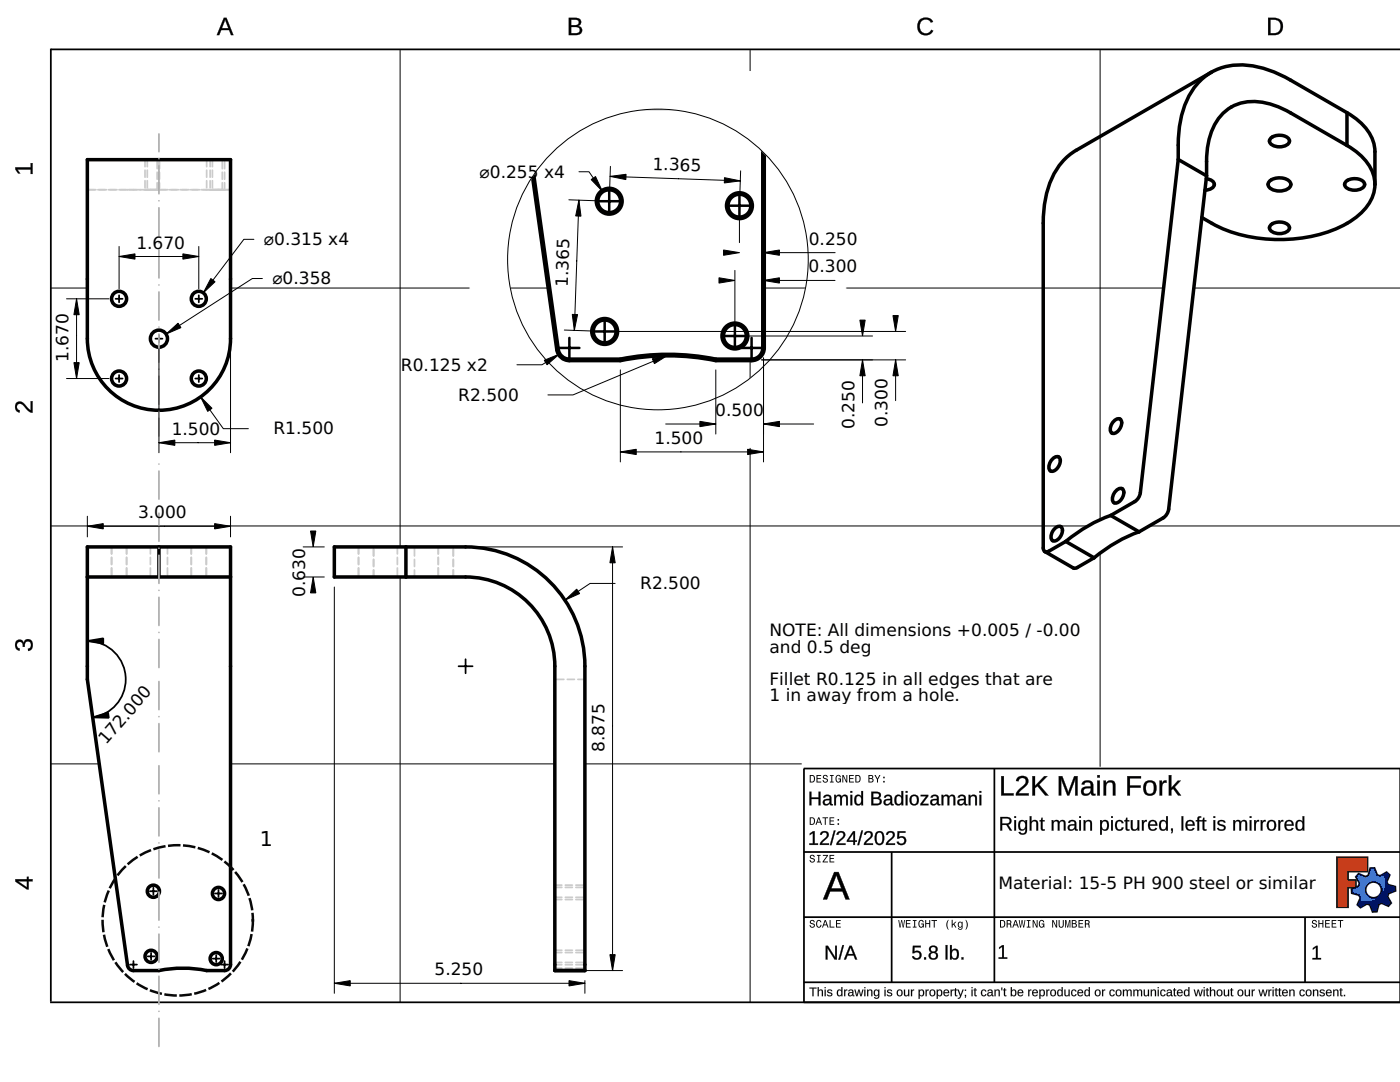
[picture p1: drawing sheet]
<svg xmlns="http://www.w3.org/2000/svg" width="279mm" height="216mm" viewBox="0 0 279 216" stroke-linecap="round" stroke-linejoin="round" font-family="sans-serif">
<defs><g id="words">
<text font-size="4.1" x="51.9" y="168.8">1</text>
<g font-size="3.4">
<text x="95.7" y="35.4">⌀0.255 x4</text>
<text x="130.2" y="33.9" transform="rotate(2 130.2 33.9)">1.365</text>
<text x="27.2" y="49.6">1.6</text>
<text x="32.6" y="49.6">70</text>
<text x="52.7" y="48.9">⌀0.315 x4</text>
<text x="161.4" y="48.8">0.25</text>
<text x="169" y="48.8">0</text>
<text x="54.4" y="56.7">⌀0.358</text>
<text x="113.3" y="57.3" transform="rotate(-88 113.3 57.3)">1.365</text>
<text x="161.4" y="54.4">0.30</text>
<text x="168.9" y="54.4">0</text>
<text x="13.7" y="72.2" transform="rotate(-90 13.7 72.2)">1.670</text>
<text x="80" y="73.9">R0.125 x2</text>
<text x="91.5" y="80">R</text>
<text x="93.8" y="80">2.500</text>
<text x="142.7" y="83">0.50</text>
<text x="150.3" y="83">0</text>
<text x="34.3" y="86.7">1.500</text>
<text x="54.6" y="86.7">R1.500</text>
<text x="130.6" y="88.6">1.500</text>
<text x="170.5" y="85.7" transform="rotate(-90 170.5 85.7)">0.250</text>
<text x="177.1" y="85.2" transform="rotate(-90 177.1 85.2)">0.300</text>
<text x="27.6" y="103.4">3.000</text>
<text x="60.9" y="119.2" transform="rotate(-90 60.9 119.2)">0.630</text>
<text x="127.8" y="117.6">R2.500</text>
<text x="153.6" y="127">NOTE: All dimensions +0.005 / -0.00</text>
<text x="153.6" y="130.2">and 0.5 deg</text>
<text x="153.6" y="136.6">Fillet R0.125 in all edges that are</text>
<text x="153.6" y="139.8">1 in away from a hole.</text>
<text x="21.2" y="148.7" transform="rotate(-49 21.2 148.7)">172.000</text>
<text x="120.7" y="150.1" transform="rotate(-90 120.7 150.1)">8.875</text>
<text x="199.3" y="177.4">Material: 15-5 PH 900 steel or similar</text>
<text x="86.7" y="194.6">5.250</text>
</g>
</g></defs>
<path d="M10.1 9.7v190.2M10.1 9.9h269.3M160.4 153.4h119M160.4 153.4v46.6M198.4 153.3v42.7M279.4 153.3v46.7M160.4 170h119M177.9 170v26M10 200h269.4M160.4 196h119M160.4 183h119M260.4 183v13" fill="none" stroke="#000" stroke-width=".35"/>
<path d="M79.8 10v190M149.7 10v190M219.5 10v143M10 57.5h269.4M10 104.9h269.4M10 152.4h150M31.7 151.4h.1" fill="none" stroke="#000" stroke-width=".2"/>
<g fill="#000">
<path d="M183.5 4a1.72 1.72 0 0 1 2.7 .4l-.4 .1a1.22 1.22 0 0 0-1.6-.5 1.22 1.22 0 0 0-.6 1.6 1.2 1.2 0 0 0 1 1.1 1.2 1.2 0 0 0 1.3-.8l.3 .2a1.73 1.73 0 0 1-2.3 .8 1.73 1.73 0 0 1-.7-2.4zM3.1 33.4h3v-.8h.4v2.1h-.4v-.9h-2.6l.5 .8h-.4l-.5-.8zM3.3 80.4a1.23 1.23 0 0 1 1.8 .5l1 1v-1.8h.4v2.2a3.1 3.1 0 0 1-1.8-1.4 .68 .68 0 0 0-1.2-.1 .68 .68 0 0 0 .5 1.1l-.1 .4a1.17 1.17 0 0 1-.6-1.9zM3.2 127.9a.85 .85 0 0 1 .9-.3 .85 .85 0 0 1 .6 .7 .92 .92 0 0 1 1.1-.8 .92 .92 0 0 1 .7 1.2l-.1 .6-.3 .4-.5 .2v-.5a.7 .7 0 0 0 .6-.9 .7 .7 0 0 0-1.1-.3l-.2 .9h-.3a.65 .65 0 0 0-.3-1 .65 .65 0 0 0-.9 .4l.1 .7 .4 .2v.4a1.18 1.18 0 0 1-.7-1.9zM199.4 189l.6-.4h.3v2.4h.7v.3h-1.7v-.3h.7v-2.1l-.6 .5zM262 189.2l.7-.5h.3v2.5h.6v.3h-1.7v-.3h.7v-2.1l-.6 .4z"/>
<path d="M44.7 3.5h.5l1.4 3.5h-.5l-.4-1h-1.6l-.3 1h-.6zM44.7 3.6l-1.4 3.4h.5l.3-1h1.6l.4 1h.5l-1.4-3.4zM44.9 3.9l-.6 1.7h1.3zM44.9 3.8l.7 1.9h-1.3z"/>
<path d="M44.7 3.6h.5l1.4 3.4h-.5l-.4-1h-1.6l-.3 1h-.5zM44.9 3.9l-.6 1.7h1.3z"/>
<path d="M113.5 3.6a2.86 2.86 0 0 1 2.3 .3 .8 .8 0 0 1-.5 1.3 .94 .94 0 0 1 .9 1.1 .94 .94 0 0 1-1.3 .7h-1.4zM114 3.9v1.1h.8a.57 .57 0 0 0 .7-.5 .57 .57 0 0 0-.7-.6zM114 5.4v1.2h.9a.62 .62 0 0 0 .8-.4 .62 .62 0 0 0-.5-.8z"/>
<path d="M113.5 3.5a2.86 2.86 0 0 1 2.3 .3 .8 .8 0 0 1-.5 1.4 .91 .91 0 0 1 .9 1 .91 .91 0 0 1-1 .8h-1.7zM113.5 3.6v3.4a3.2 3.2 0 0 0 2.3-.3 .88 .88 0 0 0 .3-.9 .88 .88 0 0 0-.8-.6 .78 .78 0 0 0 .7-.9 .78 .78 0 0 0-.8-.7zM114 3.9v1.1h.8a.55 .55 0 0 0 .7-.5 .55 .55 0 0 0-.7-.5zM114 3.9h.8a.6 .6 0 0 1 .7 .6 .6 .6 0 0 1-.7 .5h-.8zM114 5.4v1.2h.9a.6 .6 0 0 0 .8-.4 .6 .6 0 0 0-.5-.8zM114 5.4a1.55 1.55 0 0 1 1.7 .3v.5l-.3 .4-1.4 .1z"/>
<path d="M183.5 4a1.74 1.74 0 0 1 2.7 .4l-.4 .1a1.21 1.21 0 0 0-1.6-.5 1.21 1.21 0 0 0-.6 1.6 1.17 1.17 0 0 0 1 1 1.17 1.17 0 0 0 1.2-.7l.5 .2a1.71 1.71 0 0 1-2.2 .9 1.71 1.71 0 0 1-1-2.1zM183.5 4a1.77 1.77 0 0 0-.2 2.2 1.77 1.77 0 0 0 2.1 .7l.5-.3 .3-.4-.3-.3a1.26 1.26 0 0 1-1.7 .7 1.26 1.26 0 0 1-.7-1.6 1.2 1.2 0 0 1 1-1.1 1.2 1.2 0 0 1 1.3 .6l.4-.1a1.69 1.69 0 0 0-2.7-.4z"/>
<path d="M253.1 3.6a3.3 3.3 0 0 1 2.5 .4 1.76 1.76 0 0 1 .4 1.9 1.76 1.76 0 0 1-1.6 1.1h-1.3zM253.5 3.9v2.7h.8a1.35 1.35 0 0 0 1.3-1.4 1.35 1.35 0 0 0-1.4-1.3z"/>
<path d="M253.1 3.5a3.3 3.3 0 0 1 2.5 .5 1.79 1.79 0 0 1 .4 1.9 1.79 1.79 0 0 1-1.6 1.1h-1.3zM253.1 3.6v3.4a3.5 3.5 0 0 0 2.1-.2 1.72 1.72 0 0 0 .8-2 1.72 1.72 0 0 0-1.8-1.2zM253.5 3.9v2.7h.8a1.32 1.32 0 0 0 1.3-1.4 1.32 1.32 0 0 0-1.4-1.2zM253.5 3.9a1.57 1.57 0 0 1 2.1 1 1.32 1.32 0 0 1-1.3 1.8h-.8z"/>
<path d="M3 33.4h3.1v-.9h.4v2.2h-.4v-.9h-2.6l.6 .8h-.5l-.6-.8zM3.1 33.4v.4l.5 .8h.4l-.6-.8h2.8l-.1 .9h.4v-2.1h-.4l.1 .8z"/>
<path d="M3.2 80.4a1.43 1.43 0 0 1 2.2 .8l.7 .7v-1.9h.4v2.4a2.8 2.8 0 0 1-1.9-1.5 .66 .66 0 0 0-1.1-.1 .66 .66 0 0 0 .5 1.1l-.1 .4a1.05 1.05 0 0 1-.9-1.4zM3.3 80.4a1.18 1.18 0 0 0 .6 1.9l.1-.4a.67 .67 0 0 1-.6-1 .67 .67 0 0 1 1.1-.1l1.2 1.2 .5 .3h.3v-2.2h-.4l.1 1.8-.9-.7a1.42 1.42 0 0 0-2-.8z"/>
<path d="M3.2 127.9a.84 .84 0 0 1 .9-.3 .84 .84 0 0 1 .6 .7 .94 .94 0 0 1 1.2-.8 .94 .94 0 0 1 .7 1.2 1.01 1.01 0 0 1-1 1.2v-.5a.71 .71 0 0 0 .6-.7 .71 .71 0 0 0-.8-.7l-.4 .4v.7h-.5a.63 .63 0 0 0-.2-.9 .63 .63 0 0 0-.9 .3 .66 .66 0 0 0 .6 .9l-.1 .4a1.04 1.04 0 0 1-.9-1.4zM3.3 127.9a1.18 1.18 0 0 0 .6 1.9v-.4a.65 .65 0 0 1-.6-.7 .65 .65 0 0 1 .7-.6 .65 .65 0 0 1 .6 .7v.3h.3a.71 .71 0 0 1 .3-1 .71 .71 0 0 1 .9 .2l.1 .2a.7 .7 0 0 1-.6 .9v.5a1.2 1.2 0 0 0 .9-1.2 1.2 1.2 0 0 0-1-1.1 1.12 1.12 0 0 0-.8 .8 .82 .82 0 0 0-.6-.7 .82 .82 0 0 0-.8 .2z"/>
<path d="M199.8 154.9h.6l-.1 3.4h2v.5h-2.5zM199.8 154.9v3.8h2.5v-.4h-2v-3.4zM203.1 155.1a1.23 1.23 0 0 1 1.5-.2 1.23 1.23 0 0 1 .6 1.3l-.4 .6-1.5 1.5h2v.5h-2.6a2.67 2.67 0 0 1 1.5-2 .77 .77 0 0 0 .5-.9 .77 .77 0 0 0-.9-.6l-.4 .2-.1 .4h-.6zM203.2 155.1l-.4 .7 .5 .1a.76 .76 0 0 1 1.1-.6 .76 .76 0 0 1 .1 1.3l-1.4 1.2-.3 .6v.3h2.5v-.4h-2.1l.5-.6 .8-.7a1.18 1.18 0 0 0 .5-1.7 1.18 1.18 0 0 0-1.8-.2zM206 154.9h.6v1.9l1.8-1.9h.7l-1.7 1.7 1.9 2.2h-.7l-1.5-1.9-.5 .4v1.5h-.6zM206 154.9v3.8h.6l-.1-1.5 .6-.4 1.5 1.9h.6l-1.9-2.2 1.7-1.6h-.6l-1.9 2 .1-2zM211.3 154.9h.7l1.2 3.3 1.2-3.3h.7v3.9h-.5v-3.5l-1.2 3.5h-.4l-1.3-3.4 .1 3.4h-.5zM211.3 154.9v3.8h.5v-3.4l1.2 3.4h.4l1.2-3.4v3.4h.5v-3.8h-.7l-1.2 3.3-1.2-3.3zM216.2 155.9a1.2 1.2 0 0 1 1.3-.2 1.2 1.2 0 0 1 .7 1v1.5l.1 .2h.3v.3a.61 .61 0 0 1-.6 0 .61 .61 0 0 1-.3-.5 1.02 1.02 0 0 1-1.3 .7 1.02 1.02 0 0 1-.7-1.3 1.02 1.02 0 0 1 1.3-.7h.7a.66 .66 0 0 0-.5-.8 .66 .66 0 0 0-.8 .5l-.6-.1zM216.3 155.9l-.4 .6 .5 .1a.62 .62 0 0 1 .4-.6 .62 .62 0 0 1 .6 .1l.2 .3 .1 .6h-.7a.96 .96 0 0 0-1.2 .5 .96 .96 0 0 0 .5 1.2 .96 .96 0 0 0 1.2-.4l.2-.2a.57 .57 0 0 0 .3 .6 .57 .57 0 0 0 .6 0v-.3h-.3l-.1-.2v-1.5a1.14 1.14 0 0 0-.8-1 1.14 1.14 0 0 0-1.1 .2zM216.5 157.5a.59 .59 0 0 0 .1 .9 .59 .59 0 0 0 .8-.3l.3-.8zM216.4 157.4l1.3-.2a.88 .88 0 0 1-.4 1 .88 .88 0 0 1-1-.1l-.1-.4zM219 154.6h.5v.6h-.5zM219 154.7v.4h.5v-.4zM219 155.7h.5v3.1h-.5zM219 155.8v2.9h.5v-2.9zM220.2 155.7h.5v.6a1 1 0 0 1 1.2-.6 1 1 0 0 1 .7 1.1v2h-.5v-1.9a.69 .69 0 0 0-.8-.8 .69 .69 0 0 0-.5 .9v1.8h-.6zM220.2 155.8v2.9h.5v-1.7a.73 .73 0 0 1 .6-.9 .73 .73 0 0 1 .8 .8v1.8h.5v-1.9a.98 .98 0 0 0-.8-1 .98 .98 0 0 0-1.1 .5v-.5zM224.9 154.9h2.8v.4h-2.2v1.4h2.2v.5h-2.2v1.6h-.6zM225 154.9v3.8h.5v-1.6l2.1 .1v-.5l-2.1 .1v-1.5h2.2v-.4zM228.6 155.9a1.42 1.42 0 0 1 1.8 0 1.42 1.42 0 0 1 .4 1.7 1.35 1.35 0 0 1-1.5 1.2 1.35 1.35 0 0 1-1.2-1.6l.1-.5zM228.7 156a1.58 1.58 0 0 0-.5 1.6 1.58 1.58 0 0 0 1.3 1.2 1.35 1.35 0 0 0 1.3-1.9 1.27 1.27 0 0 0-.8-1.1 1.27 1.27 0 0 0-1.3 .2zM229 156.2a1.56 1.56 0 0 0 .2 2.2h.3a.86 .86 0 0 0 .8-1.2 .83 .83 0 0 0-.3-.9 .83 .83 0 0 0-1-.1zM229 156.2a.88 .88 0 0 1 1.1 0 .88 .88 0 0 1 .2 1 .89 .89 0 0 1-.8 1.2 .89 .89 0 0 1-.8-1.2v-.6zM231.4 155.7h.5v.7a.66 .66 0 0 1 .9-.7v.5a.71 .71 0 0 0-.7 .2 .71 .71 0 0 0-.2 .8v1.6h-.5zM231.4 155.8v2.9h.5v-1.5a.74 .74 0 0 1 .1-.8 .74 .74 0 0 1 .8-.2v-.5a.76 .76 0 0 0-.9 .7v-.6zM233.2 154.6h.6v2.6l1.2-1.5h.7l-1.3 1.3 1.4 1.8h-.7l-1-1.4-.3 .3v1.1h-.6zM233.3 154.7v4h.5l-.1-1 .4-.4 1 1.4h.6l-1.3-1.7 1.2-1.2h-.5l-1.4 1.5 .1-2.6z"/>
<path d="M199.8 154.9h.5v3.4h2v.4h-2.5zM203.2 155.1a1.2 1.2 0 0 1 1.4-.2 1.2 1.2 0 0 1 .6 1.3l-.4 .6-1.5 1.5h2v.4h-2.5a2.73 2.73 0 0 1 1.3-1.8 .9 .9 0 0 0 .6-.8 .9 .9 0 0 0-.5-.9l-.7 .2-.2 .5-.5-.1zM206 154.9h.6v1.9l1.8-1.9h.6l-1.6 1.7 1.8 2.1h-.6l-1.5-1.8-.5 .4v1.4h-.6zM211.3 154.9h.7l1.2 3.3 1.2-3.3h.7v3.8h-.5v-3.4l-1.2 3.4h-.4l-1.2-3.4v3.4h-.5zM216.2 155.9a1.17 1.17 0 0 1 1.3-.2 1.17 1.17 0 0 1 .7 1v1.5l.1 .2h.3v.3a.59 .59 0 0 1-.6 0 .59 .59 0 0 1-.3-.5 1.06 1.06 0 0 1-1 .6 1.06 1.06 0 0 1-.9-.6 1.02 1.02 0 0 1 1.2-1.3h.7a.67 .67 0 0 0-.5-.8 .67 .67 0 0 0-.8 .5l-.5-.1zM216.5 157.4a.62 .62 0 0 0 .1 1 .62 .62 0 0 0 .9-.3l.2-.8zM219 154.7h.5v.4h-.5zM219 155.8h.5v2.9h-.5zM220.2 155.8h.5v.5a1 1 0 0 1 1.2-.5 1 1 0 0 1 .7 1v1.9h-.5v-1.8a.71 .71 0 0 0-.8-.9 .71 .71 0 0 0-.6 1v1.7h-.5zM225 154.9h2.7v.4h-2.2v1.4h2.1v.5h-2.1v1.5h-.5zM228.6 156a1.4 1.4 0 0 1 1.7 0 1.4 1.4 0 0 1 .5 1.6 1.32 1.32 0 0 1-1.5 1.2 1.32 1.32 0 0 1-1.1-1.6l.2-.9zM229 156.2a1.58 1.58 0 0 0 .2 2.2h.3a.89 .89 0 0 0 .8-1.2 .86 .86 0 0 0-.3-.9 .86 .86 0 0 0-1-.1zM231.4 155.8h.5v.6a.71 .71 0 0 1 .9-.7v.5a.74 .74 0 0 0-.7 .2 .74 .74 0 0 0-.2 .8v1.5h-.5zM233.3 154.7h.5v2.5l1.3-1.4h.5l-1.2 1.2 1.3 1.7h-.6l-1-1.3-.3 .3v1h-.5z"/>
<path d="M3.1 175.4h2.3v-.4h.3v.4h.8v.5h-.8v1.6h-.3l-2.3-1.6zM3.6 175.9l1.8 1.2v-1.2z"/>
<path d="M3 175.4h2.4l-.1-.5h.4v.5h.8v.5h-.8v1.6h-.3l-2.4-1.6zM3.1 175.4v.5l2.3 1.6h.3v-1.7l.8 .1v-.5l-.8 .1v-.5h-.3v.5zM3.6 175.8l1.8 1.3v-1.2zM3.6 175.8h1.8v1.3z"/>
<path d="M161.6 166.3l.7-.5h.3v2.5h.7v.3h-1.8v-.3h.7l.1-2.1-.7 .5zM161.6 166.3v.3l.7-.5v2.2h-.8v.3h1.7v-.3h-.6v-2.4h-.3zM163.9 166a.91 .91 0 0 1 1.4 .2 .91 .91 0 0 1-.5 1.3l-.8 .8h1.5v.3h-1.9l.2-.5 .5-.6a.78 .78 0 0 0 .4-1.3l-.5 .1-.2 .3h-.4zM163.9 166l-.2 .5 .3 .1a.54 .54 0 0 1 .8-.5 .54 .54 0 0 1 .1 .9l-1 1-.3 .6h1.8v-.3h-1.4l.4-.5a1.34 1.34 0 0 0 .9-1.6l-.5-.3zM166.4 165.7h.4l-.8 3h-.4zM166.4 165.7l-.7 2.9h.2l.8-2.8zM167.2 166a.91 .91 0 0 1 1.4 .2 .91 .91 0 0 1-.5 1.3l-.8 .8h1.5v.3h-1.9l.2-.5 .5-.6a.78 .78 0 0 0 .4-1.3l-.5 .1-.2 .3h-.4zM167.2 166l-.3 .5 .4 .1a.54 .54 0 0 1 .8-.5 .54 .54 0 0 1 .1 .9l-1 1-.3 .6h1.8v-.3h-1.4l.4-.5a1.34 1.34 0 0 0 .9-1.6l-.5-.3zM170.2 165.8h.5l-.1 1.9h.4v.3h-.4l.1 .6h-.4v-.6h-1.3v-.3zM170.3 165.9l-1.3 1.8v.3l1.3-.1v.7h.3v-.7l.4 .1v-.3h-.4v-1.8zM170.3 166.3l-.9 1.4h.9zM170.3 166.3v1.4h-1zM171.9 165.7h.4l-.8 3h-.4zM171.9 165.7l-.7 2.9h.2l.8-2.8zM172.7 166a.91 .91 0 0 1 1.4 .2 .91 .91 0 0 1-.5 1.3l-.8 .8h1.4v.3h-1.8l.1-.5 .6-.6a.78 .78 0 0 0 .4-1.3l-.5 .1-.2 .3h-.4zM172.7 166l-.3 .5 .4 .1a.54 .54 0 0 1 .8-.5 .54 .54 0 0 1 .1 .9l-1 1-.3 .6h1.8v-.3h-1.4l.4-.5a1.34 1.34 0 0 0 .9-1.6l-.5-.3zM175 166a1.04 1.04 0 0 1 1.2 0 1.04 1.04 0 0 1 .3 1.2 1.07 1.07 0 0 1-.3 1.2 1.07 1.07 0 0 1-1.2 .1 2.09 2.09 0 0 1 0-2.5zM175 166a2.05 2.05 0 0 0 0 2.4 .99 .99 0 0 0 1.2-.1 .99 .99 0 0 0 .2-1.1 1.01 1.01 0 0 0-.3-1.1 1.01 1.01 0 0 0-1.1-.1zM175.2 166.2a1.83 1.83 0 0 0 .1 2.1h.4a1.66 1.66 0 0 0 0-2.1zM175.2 166.2l.5-.1a1.68 1.68 0 0 1 0 2.2h-.4a1.72 1.72 0 0 1-.1-2.1zM177.1 166a.91 .91 0 0 1 1.4 .2 .91 .91 0 0 1-.5 1.3l-.8 .8h1.4v.3h-1.8l.1-.5 .6-.6a.78 .78 0 0 0 .4-1.3l-.5 .1-.2 .3h-.4zM177.1 166l-.3 .5 .4 .1a.54 .54 0 0 1 .8-.5 .54 .54 0 0 1 .1 .9l-1 1-.3 .6h1.8v-.3h-1.4l.4-.5a1.34 1.34 0 0 0 .9-1.6l-.5-.3zM179.1 165.8h1.6v.4h-1.2l-.1 .8a.94 .94 0 0 1 1.5 .6 .94 .94 0 0 1-1.3 1l-.4-.1-.2-.3-.1-.2 .4-.1a.59 .59 0 0 0 .9 .3 .59 .59 0 0 0 .1-.9 .59 .59 0 0 0-.9 .1h-.4zM179.1 165.9l-.1 1.4h.4a.63 .63 0 0 1 1 0 .63 .63 0 0 1-.2 1 .63 .63 0 0 1-.9-.4l-.3 .1a.91 .91 0 0 0 1.5 .4 .91 .91 0 0 0-.3-1.5h-.4l-.4 .2v-1l1.3 .1v-.3z"/>
<path d="M161.6 166.3l.7-.4h.3v2.4h.6v.3h-1.7v-.3h.7v-2.1l-.6 .4zM163.9 166a.88 .88 0 0 1 1.4 .2 .88 .88 0 0 1-.5 1.3l-.8 .8h1.4v.3h-1.8a3.7 3.7 0 0 1 1.4-1.7 .52 .52 0 0 0-.3-.8 .52 .52 0 0 0-.7 .5l-.3-.1zM166.4 165.7h.3l-.8 2.9h-.3zM167.2 166a.88 .88 0 0 1 1.4 .2 .88 .88 0 0 1-.5 1.3l-.8 .8h1.4v.3h-1.8a3.7 3.7 0 0 1 1.4-1.7 .52 .52 0 0 0-.3-.8 .52 .52 0 0 0-.7 .5l-.4-.1zM170.3 165.9h.3v1.8h.4v.3h-.4v.6h-.3v-.6h-1.3v-.3zM170.3 166.3l-1 1.4h1zM171.9 165.7h.3l-.8 2.9h-.3zM172.7 166a.88 .88 0 0 1 1.4 .2 .88 .88 0 0 1-.5 1.3l-.8 .8h1.4v.3h-1.8a3.7 3.7 0 0 1 1.3-1.7 .52 .52 0 0 0-.2-.8 .52 .52 0 0 0-.7 .5l-.4-.1zM175 166a.94 .94 0 0 1 1 0 .94 .94 0 0 1 .4 .9 1.22 1.22 0 0 1-1.2 1.7 1.82 1.82 0 0 1-.2-2.6zM175.2 166.2a1.84 1.84 0 0 0 .1 2.1h.4a1.67 1.67 0 0 0 0-2.2zM177.1 166a.88 .88 0 0 1 1.4 .2 .88 .88 0 0 1-.5 1.3l-.8 .8h1.4v.3h-1.8a3.7 3.7 0 0 1 1.3-1.7 .52 .52 0 0 0-.2-.8 .52 .52 0 0 0-.7 .5l-.4-.1zM179.1 165.9h1.6v.3h-1.2l-.1 .8a.93 .93 0 0 1 1.5 .8 .93 .93 0 0 1-1.5 .8l-.3-.3-.1-.3 .3-.1a.61 .61 0 0 0 .9 .3 .61 .61 0 0 0 .1-.9 .61 .61 0 0 0-.9 0h-.4z"/>
<path d="M161.5 158h.5v1.1h1.4l-.1-1.1h.5v2.7h-.5v-1.3h-1.4l.1 1.3h-.5zM161.6 158v2.7h.3v-1.3h1.5v1.3h.3v-2.7h-.3v1.2h-1.5v-1.2zM164.5 158.7a.84 .84 0 0 1 .9-.2 .84 .84 0 0 1 .5 .8l.1 1 .2 .1v.3a.44 .44 0 0 1-.6-.4 .72 .72 0 0 1-.9 .5 .72 .72 0 0 1-.5-.9 .72 .72 0 0 1 .9-.5h.4a.45 .45 0 0 0-.3-.5 .45 .45 0 0 0-.5 .3h-.4zM164.6 158.7l-.3 .4 .3 .1a.49 .49 0 0 1 .7-.4 .49 .49 0 0 1 .3 .6l-.5 .1a.67 .67 0 0 0-.8 .4 .67 .67 0 0 0 .5 .8 .67 .67 0 0 0 .8-.4l.2 .3 .4 .1v-.3l-.2 .1-.1-.2v-1a.79 .79 0 0 0-.5-.7 .79 .79 0 0 0-.8 .1zM164.7 159.8a.4 .4 0 0 0 .1 .6 .4 .4 0 0 0 .6-.2l.2-.5zM164.7 159.7l.9-.1a.61 .61 0 0 1-.3 .7 .61 .61 0 0 1-.7 0zM166.4 158.6h.4v.4a.63 .63 0 0 1 .6-.5 .63 .63 0 0 1 .6 .5 .65 .65 0 0 1 .8-.4 .65 .65 0 0 1 .4 .7v1.4h-.4v-1.6a.43 .43 0 0 0-.5-.2 .43 .43 0 0 0-.3 .6v1.2h-.4v-1.6a.43 .43 0 0 0-.5-.2 .43 .43 0 0 0-.2 .6v1.2h-.4zM166.5 158.6v2.1h.3v-1.2a.48 .48 0 0 1 .4-.7 .48 .48 0 0 1 .5 .6v1.3h.3v-1.2a.48 .48 0 0 1 .4-.7 .48 .48 0 0 1 .5 .6v1.3h.3v-1.4a.64 .64 0 0 0-.5-.7 .64 .64 0 0 0-.7 .4 .64 .64 0 0 0-.6-.4 .64 .64 0 0 0-.6 .4v-.4zM169.7 157.8h.4v.4h-.4zM169.7 157.9v.3h.4v-.3zM169.7 158.6h.4v2.1h-.4zM169.7 158.6v2.1h.4v-2.1zM170.7 158.8a.72 .72 0 0 1 1.2 .1v-1.1h.4v2.9h-.4v-.4a.72 .72 0 0 1-.7 .5 .72 .72 0 0 1-.7-.5v-.6zM170.7 158.9l-.2 .8a.78 .78 0 0 0 .4 .9 .78 .78 0 0 0 1-.3v.4h.3v-2.8h-.3v1.1a.73 .73 0 0 0-1.2-.1zM171 159a.97 .97 0 0 0 .3 1.4 .84 .84 0 0 0 .6-.8 .84 .84 0 0 0-.6-.7zM171 158.9a.6 .6 0 0 1 .7 0 .6 .6 0 0 1 .2 .7 .6 .6 0 0 1-.5 .9 .6 .6 0 0 1-.6-.9zM173.9 158a1.76 1.76 0 0 1 1.9 .3 .61 .61 0 0 1-.5 1 .71 .71 0 0 1 .7 .7 .71 .71 0 0 1-.7 .7h-1.4zM173.9 158v2.6a2.51 2.51 0 0 0 1.8-.1 .69 .69 0 0 0 .2-.8 .69 .69 0 0 0-.6-.5h.2a.6 .6 0 0 0 .3-.7 .6 .6 0 0 0-.5-.4zM174.3 158.3v.8h.6a.4 .4 0 0 0 .5-.3 .4 .4 0 0 0-.3-.5zM174.2 158.3h.7a.47 .47 0 0 1 .6 .4 .47 .47 0 0 1-.6 .5h-.7zM174.3 159.4v1l1.1-.2a.45 .45 0 0 0-.1-.7zM174.2 159.4h.1a1.21 1.21 0 0 1 1.3 .3v.3l-.3 .4h-1.1zM176.7 158.7a.84 .84 0 0 1 .8-.2 .84 .84 0 0 1 .6 .8v1l.3 .1v.3a.44 .44 0 0 1-.7-.4 .72 .72 0 0 1-.9 .5 .72 .72 0 0 1-.5-.9 .72 .72 0 0 1 .9-.5h.5a.45 .45 0 0 0-.4-.5 .45 .45 0 0 0-.5 .3h-.4zM176.7 158.7l-.3 .4 .4 .1a.49 .49 0 0 1 .6-.4 .49 .49 0 0 1 .3 .6l-.5 .1a.67 .67 0 0 0-.8 .4 .67 .67 0 0 0 .5 .8 .67 .67 0 0 0 .8-.4l.2 .3 .4 .1v-.3l-.2 .1-.1-.2v-1a.79 .79 0 0 0-.5-.7 .79 .79 0 0 0-.8 .1zM176.9 159.8a.4 .4 0 0 0 0 .6 .4 .4 0 0 0 .6-.2l.2-.5zM176.8 159.7l.9-.1a.61 .61 0 0 1-.3 .7 .61 .61 0 0 1-.7 0zM178.7 158.8a.72 .72 0 0 1 1.2 .1v-1.1h.4v2.9h-.4v-.4a.72 .72 0 0 1-.7 .5 .72 .72 0 0 1-.6-.5l-.1-.6zM178.7 158.9l-.2 .8a.78 .78 0 0 0 .4 .9 .78 .78 0 0 0 1-.3v.4h.4l-.1-2.8h-.3v1.1a.73 .73 0 0 0-1.2-.1zM179 159a.97 .97 0 0 0 .3 1.4 .84 .84 0 0 0 .6-.8 .84 .84 0 0 0-.6-.7zM179 158.9a.6 .6 0 0 1 .7 0 .6 .6 0 0 1 .2 .7 .6 .6 0 0 1-.5 .9 .6 .6 0 0 1-.6-.9zM180.7 157.8h.4v.4h-.4zM180.8 157.9v.3h.3v-.3zM180.7 158.6h.4v2.1h-.4zM180.8 158.6v2.1h.3v-2.1zM181.8 158.7a1.01 1.01 0 0 1 1.3 .1 1.01 1.01 0 0 1 .3 1.2 .99 .99 0 0 1-1.4 .7 .99 .99 0 0 1-.5-1.4zM181.8 158.9a1.06 1.06 0 0 0-.2 1.2 1.06 1.06 0 0 0 1.1 .6 1.05 1.05 0 0 0 .6-1.3 1.05 1.05 0 0 0-1.2-.7zM182.1 158.9a.92 .92 0 0 0 .3 1.5 .84 .84 0 0 0 .6-.7 .84 .84 0 0 0-.5-.8zM182.1 158.9a.62 .62 0 0 1 .7 0 .62 .62 0 0 1 .2 .7 .63 .63 0 0 1-.6 .9 .63 .63 0 0 1-.5-.9zM183.7 158.6h1.6v.3l-1.2 1.5h1.2v.3h-1.6v-.3l1.1-1.5h-1.1zM183.8 158.6v.3h1.1l-1.2 1.5v.3h1.6v-.3h-1.3l1.2-1.5v-.3zM186 158.7a.84 .84 0 0 1 .8-.2 .84 .84 0 0 1 .6 .8v1l.3 .1v.3a.44 .44 0 0 1-.7-.4 .72 .72 0 0 1-.9 .5 .72 .72 0 0 1-.5-.9 .72 .72 0 0 1 .9-.5h.5a.45 .45 0 0 0-.4-.5 .45 .45 0 0 0-.5 .3h-.4zM186 158.7l-.3 .4 .4 .1a.49 .49 0 0 1 .6-.4 .49 .49 0 0 1 .3 .6l-.5 .1a.67 .67 0 0 0-.8 .4 .67 .67 0 0 0 .5 .8 .67 .67 0 0 0 .8-.4l.2 .3 .4 .1v-.3l-.2 .1-.1-.2v-1a.79 .79 0 0 0-.5-.7 .79 .79 0 0 0-.8 .1zM186.2 159.8a.4 .4 0 0 0 0 .6 .4 .4 0 0 0 .6-.2l.2-.5zM186.1 159.7l.9-.1a.61 .61 0 0 1-.3 .7 .61 .61 0 0 1-.7 0zM187.9 158.6h.3v.4a.63 .63 0 0 1 .6-.5 .63 .63 0 0 1 .6 .5 .65 .65 0 0 1 .8-.4 .65 .65 0 0 1 .5 .7v1.4h-.4l-.1-1.6a.43 .43 0 0 0-.5-.2 .43 .43 0 0 0-.2 .6v1.2h-.4v-1.6a.43 .43 0 0 0-.6-.2 .43 .43 0 0 0-.2 .6v1.2h-.4zM187.9 158.6v2.1h.4l-.1-1.2a.48 .48 0 0 1 .4-.7 .48 .48 0 0 1 .5 .6v1.3h.3v-1.2a.48 .48 0 0 1 .4-.7 .48 .48 0 0 1 .5 .6v1.3h.3v-1.4a.64 .64 0 0 0-.5-.7 .64 .64 0 0 0-.7 .4 .64 .64 0 0 0-.6-.4 .64 .64 0 0 0-.6 .4v-.4zM191.4 158.7a.84 .84 0 0 1 .9-.2 .84 .84 0 0 1 .5 .8v1l.3 .1v.3a.44 .44 0 0 1-.7-.4 .72 .72 0 0 1-.9 .5 .72 .72 0 0 1-.5-.9 .72 .72 0 0 1 .9-.5h.5a.45 .45 0 0 0-.4-.5 .45 .45 0 0 0-.5 .3h-.4zM191.4 158.7l-.3 .4 .4 .1a.49 .49 0 0 1 .6-.4 .49 .49 0 0 1 .3 .6l-.5 .1a.67 .67 0 0 0-.8 .4 .67 .67 0 0 0 .5 .8 .67 .67 0 0 0 .8-.4l.2 .3 .5 .1v-.3l-.3 .1-.1-.2v-1a.79 .79 0 0 0-.5-.7 .79 .79 0 0 0-.8 .1zM191.6 159.8a.4 .4 0 0 0 0 .6 .4 .4 0 0 0 .6-.2l.2-.5zM191.5 159.7l.9-.1a.61 .61 0 0 1-.2 .7 .61 .61 0 0 1-.8 0zM193.3 158.6h.4v.4a.7 .7 0 0 1 .8-.4 .7 .7 0 0 1 .5 .7v1.4h-.4v-1.3a.47 .47 0 0 0-.5-.6 .47 .47 0 0 0-.4 .7v1.2h-.4zM193.3 158.6v2.1h.4l-.1-1.2a.52 .52 0 0 1 .5-.7 .52 .52 0 0 1 .5 .6v1.3h.4l-.1-1.4a.69 .69 0 0 0-.5-.7 .69 .69 0 0 0-.8 .4v-.4zM195.4 157.8h.4v.4h-.4zM195.5 157.9v.3h.3v-.3zM195.4 158.6h.4v2.1h-.4zM195.5 158.6v2.1h.3v-2.1z"/>
<path d="M161.6 158h.3v1.1h1.5v-1.1h.3v2.7h-.3v-1.3h-1.5v1.3h-.3zM164.6 158.7a.82 .82 0 0 1 .8-.1 .82 .82 0 0 1 .5 .7v1l.3 .1v.3h-.4l-.2-.4a.7 .7 0 0 1-.9 .5 .7 .7 0 0 1-.5-.9 .7 .7 0 0 1 .9-.5h.5a.47 .47 0 0 0-.4-.6 .47 .47 0 0 0-.5 .4l-.4-.1zM164.7 159.8a.43 .43 0 0 0 0 .6 .43 .43 0 0 0 .7-.1l.2-.6zM166.5 158.6h.3v.4a.63 .63 0 0 1 .6-.4 .63 .63 0 0 1 .6 .4 .63 .63 0 0 1 .7-.4 .63 .63 0 0 1 .5 .7v1.4h-.3l-.1-1.6a.45 .45 0 0 0-.5-.2 .45 .45 0 0 0-.3 .6v1.2h-.3v-1.6a.45 .45 0 0 0-.6-.2 .45 .45 0 0 0-.3 .6v1.2h-.3zM169.7 157.9h.4v.3h-.4zM169.7 158.6h.4v2.1h-.4zM170.7 158.8a.74 .74 0 0 1 1.2 .1v-1h.3v2.8h-.3v-.4a.79 .79 0 0 1-1 .3 .79 .79 0 0 1-.4-.9zM171.1 158.9a.98 .98 0 0 0 .2 1.5 .87 .87 0 0 0 .6-.8 .87 .87 0 0 0-.6-.8zM173.9 158a1.74 1.74 0 0 1 1.9 .4v.5l-.5 .4a.73 .73 0 0 1 .7 .8 .73 .73 0 0 1-1 .6h-1.1zM174.3 158.3v.8h.6a.44 .44 0 0 0 .5-.4 .44 .44 0 0 0-.5-.4zM174.3 159.4v1h.7a.49 .49 0 0 0 .6-.4 .49 .49 0 0 0-.4-.6zM176.7 158.7a.82 .82 0 0 1 .8-.1 .82 .82 0 0 1 .5 .7v1l.3 .1v.3h-.4l-.2-.4a.7 .7 0 0 1-.9 .5 .7 .7 0 0 1-.4-.9 .7 .7 0 0 1 .8-.5h.5a.47 .47 0 0 0-.3-.6 .47 .47 0 0 0-.6 .4l-.4-.1zM176.8 159.8a.43 .43 0 0 0 .1 .6 .43 .43 0 0 0 .6-.1l.2-.6zM178.7 158.8a.74 .74 0 0 1 1.2 .1v-1h.3l.1 2.8h-.4v-.4a.79 .79 0 0 1-1 .3 .79 .79 0 0 1-.4-.9zM179.1 158.9a.98 .98 0 0 0 .2 1.5 .87 .87 0 0 0 .6-.8 .87 .87 0 0 0-.6-.8zM180.8 157.9h.3v.3h-.3zM180.8 158.6h.3v2.1h-.3zM181.9 158.7a.99 .99 0 0 1 1.2 .1 .99 .99 0 0 1 .2 1.2 .97 .97 0 0 1-1.3 .6 .97 .97 0 0 1-.4-1.3zM182.1 158.9a.94 .94 0 0 0 .3 1.6 .87 .87 0 0 0 .6-.8 .87 .87 0 0 0-.5-.9zM183.8 158.6h1.4v.3l-1.1 1.5h1.2v.3h-1.6v-.3l1.1-1.5h-1zM186 158.7a.82 .82 0 0 1 .8-.1 .82 .82 0 0 1 .5 .7l.1 1 .2 .1v.3h-.4l-.2-.4a.7 .7 0 0 1-.9 .5 .7 .7 0 0 1-.4-.9 .7 .7 0 0 1 .8-.5h.5a.47 .47 0 0 0-.3-.6 .47 .47 0 0 0-.6 .4l-.4-.1zM186.1 159.8a.43 .43 0 0 0 .1 .6 .43 .43 0 0 0 .6-.1l.2-.6zM187.9 158.6h.3v.4a.63 .63 0 0 1 .6-.4 .63 .63 0 0 1 .6 .4 .63 .63 0 0 1 .8-.4 .63 .63 0 0 1 .4 .7v1.4h-.3v-1.6a.45 .45 0 0 0-.6-.2 .45 .45 0 0 0-.3 .6v1.2h-.3v-1.6a.45 .45 0 0 0-.6-.2 .45 .45 0 0 0-.2 .6v1.2h-.4zM191.4 158.7a.82 .82 0 0 1 .8-.1 .82 .82 0 0 1 .5 .7l.1 1 .3 .1v.3h-.5l-.2-.4a.7 .7 0 0 1-.9 .5 .7 .7 0 0 1-.4-.9 .7 .7 0 0 1 .8-.5h.5a.47 .47 0 0 0-.3-.6 .47 .47 0 0 0-.6 .4l-.4-.1zM191.6 159.8a.43 .43 0 0 0 0 .6 .43 .43 0 0 0 .6-.1l.2-.6zM193.3 158.6h.3v.4a.69 .69 0 0 1 .8-.4 .69 .69 0 0 1 .6 .7v1.4h-.4v-1.3a.49 .49 0 0 0-.5-.6 .49 .49 0 0 0-.4 .7v1.2h-.4zM195.5 157.9h.3v.3h-.3zM195.5 158.6h.3v2.1h-.3z"/>
<path d="M166.5 174h.9l2.2 5.5h-.9l-.6-1.6h-2.4l-.6 1.6h-.9zM166.5 174l-2.2 5.5h.7l.6-1.7h2.6l.6 1.7h.7l-2.2-5.5zM166.9 174.6l-1 2.7h2zM166.9 174.4l1.1 2.9h-2.2z"/>
<path d="M166.5 174h.8l2.2 5.5h-.7l-.7-1.6h-2.4l-.7 1.6h-.7zM166.9 174.6l-1 2.7h2z"/>
<path d="M199.6 163h1.3a.8 .8 0 0 1 1 .6 .8 .8 0 0 1-.7 1l.8 1.2h-.5l-.7-1.2h-.8v1.2h-.4zM199.6 163v2.7h.4v-1.1h.9l.6 1.1h.5l-.8-1.1a.77 .77 0 0 0 .6-.9 .77 .77 0 0 0-.9-.7zM200 163.3v1h.9a.49 .49 0 0 0 .6-.5 .49 .49 0 0 0-.6-.5zM200 163.3h.9a.53 .53 0 0 1 .6 .5 .53 .53 0 0 1-.6 .5h-.9zM202.4 162.9h.4v.3h-.4zM202.4 162.9v.3h.4v-.3zM202.4 163.6h.4v2.2h-.4zM202.4 163.6v2.1h.4v-2.1zM203.4 163.9a.73 .73 0 0 1 1.2 .1v-.4h.4v.2a4 4 0 0 1-.2 2.5 .91 .91 0 0 1-1.5-.3h.4l.1 .2a.55 .55 0 0 0 .7-.2l.1-.7a.74 .74 0 0 1-.8 .5 .74 .74 0 0 1-.6-.8v-.6zM203.4 163.9a1.33 1.33 0 0 0 .3 1.8 .86 .86 0 0 0 .9-.4 .63 .63 0 0 1-.1 .8 .63 .63 0 0 1-.8 0l-.1-.1h-.3a.86 .86 0 0 0 1 .5 .86 .86 0 0 0 .6-.8l.1-2.1h-.4v.4a.73 .73 0 0 0-1.2-.1zM203.8 164a.95 .95 0 0 0 .3 1.5 .85 .85 0 0 0 .5-.8 .85 .85 0 0 0-.5-.8zM203.8 163.9a.79 .79 0 0 1 .8 .4 .79 .79 0 0 1-.1 1 .56 .56 0 0 1-.8 .1 .56 .56 0 0 1-.2-.7zM205.5 162.9h.4l-.1 1.1a.71 .71 0 0 1 .9-.4 .71 .71 0 0 1 .5 .7v1.5h-.4v-1.4a.48 .48 0 0 0-.5-.5 .48 .48 0 0 0-.4 .6v1.3h-.4zM205.5 162.9v2.8h.4l-.1-1.2a.51 .51 0 0 1 .5-.6 .51 .51 0 0 1 .5 .5v1.3h.4v-1.4a.71 .71 0 0 0-.6-.6 .71 .71 0 0 0-.8 .3l.1-1.1zM207.8 163.2h.3v.4h.4v.3h-.4v1.4l.4 .1v.3h-.6l-.1-.1-.1-1.7h-.2v-.3h.2zM207.8 163.2v.5l-.3-.1v.3h.2l.1 1.6 .1 .2h.6v-.2h-.3l-.1-.3v-1.3h.4v-.3l-.4 .1v-.5zM209.9 163.6h.3v.4a.64 .64 0 0 1 .6-.4 .64 .64 0 0 1 .6 .4 .65 .65 0 0 1 .8-.4 .65 .65 0 0 1 .5 .7v1.5h-.4v-1.6a.44 .44 0 0 0-.6-.2 .44 .44 0 0 0-.2 .5v1.3h-.4v-1.6a.44 .44 0 0 0-.6-.2 .44 .44 0 0 0-.2 .5v1.3h-.4zM209.9 163.6v2.1h.3v-1.2a.48 .48 0 0 1 .4-.6 .48 .48 0 0 1 .5 .5v1.3h.3v-1.2a.48 .48 0 0 1 .4-.6 .48 .48 0 0 1 .5 .5v1.3h.4l-.1-1.4a.65 .65 0 0 0-.4-.6 .65 .65 0 0 0-.8 .3 .65 .65 0 0 0-.6-.4 .65 .65 0 0 0-.6 .4v-.4zM213.4 163.7a.85 .85 0 0 1 .9-.1 .85 .85 0 0 1 .5 .7v1l.3 .2v.2a.45 .45 0 0 1-.6-.4 .72 .72 0 0 1-.9 .5 .72 .72 0 0 1-.5-.9 .72 .72 0 0 1 .9-.4h.4a.46 .46 0 0 0-.3-.6 .46 .46 0 0 0-.6 .3h-.3zM213.4 163.8l-.2 .4h.3a.49 .49 0 0 1 .6-.3 .49 .49 0 0 1 .4 .6h-.5a.69 .69 0 0 0-.9 .5 .69 .69 0 0 0 .6 .8 .69 .69 0 0 0 .8-.5l.2 .4h.4v-.2h-.2l-.1-.1v-1.1a.81 .81 0 0 0-.5-.7 .81 .81 0 0 0-.9 .2zM213.6 164.8a.41 .41 0 0 0 0 .7 .41 .41 0 0 0 .7-.2l.2-.6zM213.6 164.8l.9-.1a.61 .61 0 0 1-.3 .7 .61 .61 0 0 1-.8-.1zM215.4 162.9h.3v.3h-.3zM215.4 162.9v.3h.3v-.3zM215.4 163.6h.3v2.2h-.3zM215.4 163.6v2.1h.3v-2.1zM216.2 163.6h.4v.4a.71 .71 0 0 1 .8-.4 .71 .71 0 0 1 .6 .7v1.5h-.4v-1.4a.49 .49 0 0 0-.6-.5 .49 .49 0 0 0-.4 .6v1.3h-.4zM216.3 163.6v2.1h.3v-1.2a.52 .52 0 0 1 .4-.6 .52 .52 0 0 1 .6 .5v1.3h.3v-1.4a.7 .7 0 0 0-.5-.6 .7 .7 0 0 0-.8 .3v-.4zM219.5 163.6h.4v.4a.81 .81 0 0 1 1-.3 .81 .81 0 0 1 .4 1 .87 .87 0 0 1-1 1.1l-.4-.4v1.2h-.4zM219.5 163.6l.1 3h.3v-1.2a.73 .73 0 0 0 .8 .4 .73 .73 0 0 0 .5-.6l.1-.5a.79 .79 0 0 0-.4-1 .79 .79 0 0 0-1 .3v-.4zM220.1 164a1.1 1.1 0 0 0 .2 1.5 .57 .57 0 0 0 .6-.8v-.3a.48 .48 0 0 0-.2-.5 .48 .48 0 0 0-.6 .1zM220.1 164a.59 .59 0 0 1 .7 0 .59 .59 0 0 1 .2 .7 .6 .6 0 0 1-.6 .8 .6 .6 0 0 1-.5-.8zM221.7 162.9h.4v.3h-.4zM221.7 162.9v.3h.4v-.3zM221.7 163.6h.4v2.2h-.4zM221.7 163.6v2.1h.4v-2.1zM222.7 163.9a.86 .86 0 0 1 .9-.3 .86 .86 0 0 1 .6 .7h-.3a.52 .52 0 0 0-.7-.4 .52 .52 0 0 0-.3 .8 .53 .53 0 0 0 .3 .7 .53 .53 0 0 0 .7-.3h.3a.77 .77 0 0 1-1 .7 1.26 1.26 0 0 1-.5-1.9zM222.8 163.9a1.06 1.06 0 0 0-.2 1.3 1.06 1.06 0 0 0 1.2 .5l.4-.6h-.3a.48 .48 0 0 1-.5 .4 .48 .48 0 0 1-.5-.4 .79 .79 0 0 1 0-.8 .79 .79 0 0 1 .7-.4l.3 .4 .3-.1a.84 .84 0 0 0-1.4-.3zM224.7 163.2h.3v.4h.4v.3h-.4v1.4l.4 .1v.3h-.6l-.1-.1-.1-1.7h-.2v-.3h.2zM224.8 163.2l-.1 .5-.3-.1v.3h.3v1.6l.1 .2h.6v-.2h-.3l-.1-.3v-1.3h.4v-.3l-.4 .1v-.5zM225.7 163.6h.4v1.4a.49 .49 0 0 0 .5 .5 .49 .49 0 0 0 .4-.6v-1.3h.4v2.2h-.4v-.4a.71 .71 0 0 1-.8 .4 .71 .71 0 0 1-.5-.8zM225.7 163.6v1.4a.7 .7 0 0 0 .5 .7 .7 .7 0 0 0 .8-.3v.3h.4v-2.1h-.4v1.3a.52 .52 0 0 1-.4 .6 .52 .52 0 0 1-.6-.5v-1.4zM227.9 163.6h.3v.5a.47 .47 0 0 1 .7-.5v.4a.5 .5 0 0 0-.5 .1 .5 .5 0 0 0-.1 .5v1.2h-.4zM227.9 163.6v2.1h.4l-.1-1.1a.52 .52 0 0 1 .1-.5 .52 .52 0 0 1 .6-.2v-.3a.51 .51 0 0 0-.6 .5l-.1-.5zM229.3 163.9a.96 .96 0 0 1 1.2-.2 .96 .96 0 0 1 .5 1.1h-1.5a.6 .6 0 0 0 .4 .7 .6 .6 0 0 0 .7-.3l.3 .1a1.02 1.02 0 0 1-1.3 .4 1.02 1.02 0 0 1-.5-1.3zM229.4 163.9a1.08 1.08 0 0 0-.2 1.4 1.08 1.08 0 0 0 1.4 .3l.3-.3-.3-.1a.62 .62 0 0 1-.8 .3 .62 .62 0 0 1-.3-.8l1.4 .1a.93 .93 0 0 0-.4-1.1 .93 .93 0 0 0-1.1 .2zM229.7 164l-.2 .5h1.1a.54 .54 0 0 0-.3-.6 .54 .54 0 0 0-.6 .1zM229.6 164a.57 .57 0 0 1 .7-.1 .57 .57 0 0 1 .3 .6h-1.1zM231.5 163.9a.76 .76 0 0 1 1.2 .1v-1.1h.4v2.9h-.4v-.4a.81 .81 0 0 1-1 .3 .81 .81 0 0 1-.4-1zM231.5 163.9l-.2 .8a.79 .79 0 0 0 .4 1 .79 .79 0 0 0 1.1-.3v.3h.3v-2.8h-.4v1.1a.73 .73 0 0 0-1.2-.1zM231.9 164a1.3 1.3 0 0 0 0 1.4 .68 .68 0 0 0 .8-.2 .68 .68 0 0 0 0-.8l-.2-.4zM231.9 163.9a.6 .6 0 0 1 .7 .1 .6 .6 0 0 1 .1 .7 .6 .6 0 0 1-.5 .8 .6 .6 0 0 1-.5-.8zM233.7 165.3h.4l-.2 1h-.2l.2-.5h-.2zM233.7 165.3v.4h.2l-.2 .5h.2l.2-.9zM235.8 162.9h.4v2.9h-.4zM235.8 162.9v2.8h.3v-2.8zM236.8 163.9a.96 .96 0 0 1 1.2-.2 .96 .96 0 0 1 .4 1.1h-1.4a.6 .6 0 0 0 .3 .7 .6 .6 0 0 0 .8-.3l.3 .1a1.02 1.02 0 0 1-1.3 .4 1.02 1.02 0 0 1-.5-1.3zM236.8 163.9a1.08 1.08 0 0 0-.1 1.4 1.08 1.08 0 0 0 1.4 .3l.3-.3-.3-.1a.62 .62 0 0 1-.8 .3 .62 .62 0 0 1-.4-.8l1.5 .1a.93 .93 0 0 0-.4-1.1 .93 .93 0 0 0-1.2 .2zM237.1 164l-.2 .5h1.2a.54 .54 0 0 0-.3-.6 .54 .54 0 0 0-.7 .1zM237.1 164a.57 .57 0 0 1 .7-.1 .57 .57 0 0 1 .3 .6h-1.2zM239.1 163l.6-.1v.3l-.4 .1v.3h.4v.3h-.4v1.9h-.4l.1-1.9h-.4v-.3h.4zM239.1 163l-.1 .7-.3-.1v.3h.3v1.8h.3v-1.8h.4v-.3l-.4 .1a.33 .33 0 0 1 0-.5 .33 .33 0 0 1 .4 0v-.3zM240.1 163.2h.3v.4h.4v.3h-.4v1.4l.4 .1v.3h-.6l-.2-.1v-1.7h-.3v-.3h.3zM240.1 163.2l-.1 .5-.2-.1v.3h.2l.1 1.6 .1 .2h.6v-.2h-.3l-.2-.3v-1.3h.4v-.3l-.4 .1 .1-.5zM242.1 162.9h.4v.3h-.4zM242.2 162.9v.3h.3v-.3zM242.1 163.6h.4v2.2h-.4zM242.2 163.6v2.1h.3v-2.1zM243.2 163.7a.91 .91 0 0 1 1.4 .4l-.3 .1a.5 .5 0 0 0-.5-.3 .5 .5 0 0 0-.5 .3l.3 .2a.77 .77 0 0 1 .8 .3 .77 .77 0 0 1 .1 .8 1.03 1.03 0 0 1-1.6-.3h.3a.56 .56 0 0 0 .5 .3 .56 .56 0 0 0 .5-.4l-.5-.3a.61 .61 0 0 1-.7-.3 .61 .61 0 0 1 .2-.8zM243.2 163.8a.58 .58 0 0 0-.1 .7 .58 .58 0 0 0 .6 .3l.6 .3a.56 .56 0 0 1-.5 .5 .56 .56 0 0 1-.6-.4h-.3a.93 .93 0 0 0 .9 .6 .93 .93 0 0 0 .8-.6 .67 .67 0 0 0-.7-.7h-.3a.3 .3 0 0 1-.3-.3 .3 .3 0 0 1 .3-.3h.5l.2 .3 .3-.1a.91 .91 0 0 0-1.4-.3zM246.1 163.6h.4v.4a.64 .64 0 0 1 .6-.4 .64 .64 0 0 1 .6 .4h-.1a.65 .65 0 0 1 .8-.4 .65 .65 0 0 1 .5 .7v1.5h-.4v-1.6a.44 .44 0 0 0-.6-.2 .44 .44 0 0 0-.2 .5v1.3h-.4v-1.6a.44 .44 0 0 0-.6-.2 .44 .44 0 0 0-.2 .5v1.3h-.4zM246.1 163.6v2.1h.4v-1.2a.48 .48 0 0 1 .3-.6 .48 .48 0 0 1 .6 .5l-.1 1.3h.4v-1.2a.48 .48 0 0 1 .3-.6 .48 .48 0 0 1 .6 .5l-.1 1.3h.4v-1.4a.65 .65 0 0 0-.5-.6 .65 .65 0 0 0-.8 .3 .65 .65 0 0 0-.6-.4 .65 .65 0 0 0-.6 .4v-.4zM249.4 162.9h.4v.3h-.4zM249.4 162.9v.3h.4v-.3zM249.4 163.6h.4v2.2h-.4zM249.4 163.6v2.1h.4v-2.1zM250.3 163.6h.3v.5a.47 .47 0 0 1 .7-.5v.4a.5 .5 0 0 0-.5 .1 .5 .5 0 0 0-.1 .5v1.2h-.4zM250.3 163.6v2.1h.3v-1.1a.52 .52 0 0 1 .1-.5 .52 .52 0 0 1 .6-.2v-.3a.51 .51 0 0 0-.7 .5v-.5zM251.6 163.6h.3l.1 .5a.47 .47 0 0 1 .6-.5v.4a.5 .5 0 0 0-.5 .1 .5 .5 0 0 0-.1 .5v1.2h-.4zM251.6 163.6v2.1h.4l-.1-1.1a.52 .52 0 0 1 .1-.5 .52 .52 0 0 1 .6-.2v-.3a.51 .51 0 0 0-.6 .5l-.1-.5zM253.1 163.8a1.02 1.02 0 0 1 1.3 0 1.02 1.02 0 0 1 .3 1.2 1 1 0 0 1-1.4 .7 1 1 0 0 1-.5-1.4zM253.2 163.8a1.08 1.08 0 0 0-.3 1.4 1.08 1.08 0 0 0 1.3 .4 1.12 1.12 0 0 0 .5-1.1 1.12 1.12 0 0 0-.9-.9zM253.4 164a.94 .94 0 0 0 .3 1.5 .87 .87 0 0 0 .6-.8 .87 .87 0 0 0-.5-.8zM253.4 163.9a.62 .62 0 0 1 .8 .1 .62 .62 0 0 1 .1 .7 .63 .63 0 0 1-.5 .8 .63 .63 0 0 1-.6-.8zM255.1 163.6h.4v.5a.47 .47 0 0 1 .6-.5v.4a.5 .5 0 0 0-.5 .1 .5 .5 0 0 0-.1 .5v1.2h-.4zM255.1 163.6v2.1h.4v-1.1a.52 .52 0 0 1 0-.5 .52 .52 0 0 1 .6-.2v-.3a.5 .5 0 0 0-.6 .5l-.1-.5zM256.6 163.9a.96 .96 0 0 1 1.1-.2 .96 .96 0 0 1 .5 1.1h-1.5a.6 .6 0 0 0 .4 .7 .6 .6 0 0 0 .7-.3l.4 .1a1.02 1.02 0 0 1-1.4 .4 1.02 1.02 0 0 1-.5-1.3zM256.6 163.9a1.08 1.08 0 0 0-.1 1.4 1.08 1.08 0 0 0 1.3 .3l.3-.3-.3-.1a.62 .62 0 0 1-.7 .3 .62 .62 0 0 1-.4-.8l1.5 .1a.93 .93 0 0 0-.5-1.1 .93 .93 0 0 0-1.1 .2zM256.9 164l-.2 .5h1.1a.54 .54 0 0 0-.3-.6 .54 .54 0 0 0-.6 .1zM256.8 164a.57 .57 0 0 1 .7-.1 .57 .57 0 0 1 .3 .6h-1.1zM258.7 163.9a.76 .76 0 0 1 1.3 .1l-.1-1.1h.4v2.9h-.3v-.4a.81 .81 0 0 1-1.1 .3 .81 .81 0 0 1-.4-1zM258.7 163.9l-.2 .8a.79 .79 0 0 0 .5 1 .79 .79 0 0 0 1-.3v.3h.3v-2.8h-.4v1.1a.73 .73 0 0 0-1.2-.1zM259.1 164a1.3 1.3 0 0 0 .1 1.4 .68 .68 0 0 0 .7-.2 .68 .68 0 0 0 0-.8l-.2-.4zM259.1 163.9a.6 .6 0 0 1 .7 .1 .6 .6 0 0 1 .2 .7 .6 .6 0 0 1-.6 .8 .6 .6 0 0 1-.5-.8z"/>
<path d="M199.6 163h1.3a.79 .79 0 0 1 1 .6 .79 .79 0 0 1-.7 1l.8 1.1h-.5l-.7-1.1h-.8v1.1h-.4zM200 163.3v1h.9a.51 .51 0 0 0 .6-.5 .51 .51 0 0 0-.6-.5zM202.4 162.9h.4v.3h-.4zM202.4 163.6h.4v2.1h-.4zM203.4 163.9a.74 .74 0 0 1 1.2 .1v-.4h.4v2.1a.88 .88 0 0 1-.7 .8 .88 .88 0 0 1-1-.5h.3a.52 .52 0 0 0 .7 .3 .52 .52 0 0 0 .3-.6v-.4a.78 .78 0 0 1-1 .4 .78 .78 0 0 1-.4-1zM203.8 164a.97 .97 0 0 0 .3 1.5 .82 .82 0 0 0 .5-.9 .82 .82 0 0 0-.7-.7zM205.5 162.9h.4l-.1 1.1a.7 .7 0 0 1 .8-.4 .7 .7 0 0 1 .6 .7v1.4h-.4v-1.3a.5 .5 0 0 0-.5-.5 .5 .5 0 0 0-.4 .6v1.2h-.4zM207.8 163.2h.3v.4h.4v.3h-.4v1.3l.1 .3h.3v.2h-.6l-.1-.1-.1-1.7h-.2v-.3h.2zM209.9 163.6h.3v.4a.64 .64 0 0 1 .6-.4 .64 .64 0 0 1 .6 .4 .64 .64 0 0 1 .8-.4 .64 .64 0 0 1 .5 .7v1.4h-.4v-1.5a.46 .46 0 0 0-.6-.3 .46 .46 0 0 0-.3 .6v1.2h-.3v-1.5a.46 .46 0 0 0-.6-.3 .46 .46 0 0 0-.3 .6v1.2h-.3zM213.4 163.8a.83 .83 0 0 1 .9-.2 .83 .83 0 0 1 .5 .7v1l.3 .2v.2h-.4l-.2-.4a.7 .7 0 0 1-.9 .5 .7 .7 0 0 1-.5-.8 .7 .7 0 0 1 .9-.5h.5a.48 .48 0 0 0-.4-.6 .48 .48 0 0 0-.6 .3h-.3zM213.6 164.8a.43 .43 0 0 0 0 .7 .43 .43 0 0 0 .7-.2l.2-.6zM215.4 162.9h.3v.3h-.3zM215.4 163.6h.3v2.1h-.3zM216.3 163.6h.3v.4a.7 .7 0 0 1 .8-.4 .7 .7 0 0 1 .5 .7v1.4h-.3v-1.3a.5 .5 0 0 0-.6-.5 .5 .5 0 0 0-.4 .6v1.2h-.3zM219.5 163.6h.4v.4a.8 .8 0 0 1 1-.3 .8 .8 0 0 1 .4 1 .85 .85 0 0 1-1 1l-.4-.3v1.2h-.3zM220.1 164a1.11 1.11 0 0 0 .2 1.5h.2a.93 .93 0 0 0 0-1.6zM221.7 162.9h.4v.3h-.4zM221.7 163.6h.4v2.1h-.4zM222.8 163.9a.85 .85 0 0 1 1.4 .3l-.3 .1a.53 .53 0 0 0-.8-.4 .53 .53 0 0 0-.2 .8 .54 .54 0 0 0 .3 .7 .54 .54 0 0 0 .7-.3h.3a.88 .88 0 0 1-1 .6 .88 .88 0 0 1-.7-1zM224.8 163.2h.2v.4h.4v.3h-.4v1.3l.1 .3h.3v.2h-.6l-.1-.1-.1-1.7h-.2v-.3h.2zM225.7 163.6h.3v1.4a.5 .5 0 0 0 .6 .5 .5 .5 0 0 0 .4-.6v-1.3h.4v2.1h-.4v-.3a.7 .7 0 0 1-.8 .4 .7 .7 0 0 1-.5-.8zM227.9 163.6h.3v.5l.2-.4 .5-.1v.3l-.4 .1-.2 .3v1.4h-.4zM229.4 163.9a.95 .95 0 0 1 1.1-.2 .95 .95 0 0 1 .5 1.1h-1.5a.61 .61 0 0 0 .4 .7 .61 .61 0 0 0 .7-.3l.3 .1a1 1 0 0 1-1.3 .4 1 1 0 0 1-.5-1.3zM229.6 164l-.1 .5h1.1a.56 .56 0 0 0-.3-.6 .56 .56 0 0 0-.7 .1zM231.5 163.9a.75 .75 0 0 1 1.2 .1v-1.1h.4v2.8h-.3l-.1-.3a.8 .8 0 0 1-1 .3 .8 .8 0 0 1-.4-1zM231.9 164a1 1 0 0 0 .3 1.5 .88 .88 0 0 0 .5-.8 .88 .88 0 0 0-.5-.8zM233.7 165.3h.4l-.2 .9h-.2l.2-.5h-.2zM235.8 162.9h.3v2.8h-.3zM236.8 163.9a.95 .95 0 0 1 1.2-.2 .95 .95 0 0 1 .4 1.1h-1.5a.61 .61 0 0 0 .4 .7 .61 .61 0 0 0 .8-.3l.3 .1a1 1 0 0 1-1.3 .4 1 1 0 0 1-.5-1.3zM237.1 164l-.2 .5h1.2a.56 .56 0 0 0-.3-.6 .56 .56 0 0 0-.7 .1zM239.1 163l.6-.1v.3l-.4 .1v.3h.4v.3h-.4v1.8h-.3v-1.8h-.3v-.3h.3zM240.1 163.2h.3v.4h.3v.3h-.3v1.3l.1 .3h.3v.2h-.6l-.1-.1-.1-1.7h-.2v-.3h.2zM242.2 162.9h.3v.3h-.3zM242.2 163.6h.3v2.1h-.3zM243.2 163.8a.95 .95 0 0 1 1.4 .3l-.3 .1a.44 .44 0 0 0-.6-.4 .44 .44 0 0 0-.3 .6l.2 .1a.75 .75 0 0 1 .8 .2 .75 .75 0 0 1 .1 .8 1.01 1.01 0 0 1-1.6-.3h.3a.51 .51 0 0 0 .6 .4 .51 .51 0 0 0 .4-.6l-.1-.1a1.12 1.12 0 0 1-1.1-.7zM246.1 163.6h.3l.1 .4a.64 .64 0 0 1 .6-.4 .64 .64 0 0 1 .5 .4 .64 .64 0 0 1 .8-.4 .64 .64 0 0 1 .5 .7v1.4h-.4v-1.5a.46 .46 0 0 0-.6-.3 .46 .46 0 0 0-.2 .6v1.2h-.4v-1.5a.46 .46 0 0 0-.6-.3 .46 .46 0 0 0-.2 .6v1.2h-.4zM249.4 162.9h.4v.3h-.4zM249.4 163.6h.4v2.1h-.4zM250.3 163.6h.3v.5l.2-.4 .5-.1v.3l-.4 .1-.2 .3-.1 1.4h-.3zM251.6 163.6h.3l.1 .5 .1-.4 .5-.1v.3l-.4 .1-.2 .3v1.4h-.4zM253.2 163.8a1 1 0 0 1 1.2 0 1 1 0 0 1 .3 1.2 .98 .98 0 0 1-1.4 .7 .98 .98 0 0 1-.4-1.4zM253.4 164a.96 .96 0 0 0 .3 1.5 .88 .88 0 0 0 .6-.8 .88 .88 0 0 0-.5-.8zM255.1 163.6h.3l.1 .5 .2-.4 .4-.1v.3l-.4 .1-.2 .3v1.4h-.4zM256.6 163.9a.95 .95 0 0 1 1.1-.2 .95 .95 0 0 1 .5 1.1h-1.5a.61 .61 0 0 0 .4 .7 .61 .61 0 0 0 .7-.3l.3 .1a1 1 0 0 1-1.3 .4 1 1 0 0 1-.4-1.3zM256.9 164l-.2 .5h1.1a.56 .56 0 0 0-.3-.6 .56 .56 0 0 0-.6 .1zM258.7 163.9a.75 .75 0 0 1 1.2 .1v-1.1h.4v2.8h-.3v-.3a.8 .8 0 0 1-1.1 .3 .8 .8 0 0 1-.4-1zM259.1 164a1 1 0 0 0 .3 1.5 .88 .88 0 0 0 .5-.8 .88 .88 0 0 0-.5-.8z"/>
<path d="M161.5 197.1h1.5v.2h-.6v1.5h-.3v-1.5h-.6zM163.2 197h.2v.7a.45 .45 0 0 1 .5-.3 .45 .45 0 0 1 .3 .5v.9h-.2v-.9a.32 .32 0 0 0-.3-.3 .32 .32 0 0 0-.3 .4v.8h-.2zM164.6 197h.2v.2h-.2zM164.6 197.5h.2v1.3h-.2zM165.2 197.5h.6l.3 .3h-.2a.28 .28 0 0 0-.3-.2 .28 .28 0 0 0-.2 .3l.4 .2a.37 .37 0 0 1 .3 .3 .37 .37 0 0 1-.3 .4l-.6-.1-.2-.2 .2-.1a.32 .32 0 0 0 .4 .3 .32 .32 0 0 0 .3-.4h-.1a.48 .48 0 0 1-.6-.2 .48 .48 0 0 1 0-.6zM167.1 197.6l.4-.2 .4 .3v-.7h.2v1.8h-.2v-.2a.5 .5 0 0 1-.6 .2 .5 .5 0 0 1-.3-.7zM167.3 197.7v.7l.1 .2a.49 .49 0 0 0 .5-.5 .49 .49 0 0 0-.5-.5zM168.5 197.5h.2v.2l.1-.2 .3-.1v.2l-.3 .1-.1 .2v.9h-.2zM169.4 197.6l.2-.1a.52 .52 0 0 1 .7 .4v.6l.2 .3h-.3l-.1-.3a.45 .45 0 0 1-.5 .3 .45 .45 0 0 1-.4-.5 .45 .45 0 0 1 .6-.3h.3a.3 .3 0 0 0-.2-.4 .3 .3 0 0 0-.4 .2h-.2zM169.5 198.3a.32 .32 0 0 0 .6 0 .32 .32 0 0 0-.6 0zM170.5 197.5h.2l.3 1.1 .3-1.1h.2l.3 1.1 .3-1.1h.2l-.4 1.3h-.2l-.3-1.2-.3 1.2h-.2zM172.5 197h.2v.2h-.2zM172.5 197.5h.2v1.3h-.2zM173 197.5h.2l.1 .2a.45 .45 0 0 1 .5-.3 .45 .45 0 0 1 .3 .5v.9h-.2v-.9a.32 .32 0 0 0-.4-.3 .32 .32 0 0 0-.2 .4v.8h-.3zM174.5 197.6l.4-.2 .4 .3v-.2h.2v1.2a.56 .56 0 0 1-.5 .6 .56 .56 0 0 1-.6-.3l.5 .1a.41 .41 0 0 0 .4-.6 .49 .49 0 0 1-.7 .2 .49 .49 0 0 1-.2-.6zM174.7 197.7l-.1 .7a.38 .38 0 0 0 .6 .1 .38 .38 0 0 0 .1-.5l-.3-.4zM176.5 197h.2v.2h-.2zM176.5 197.5h.2v1.3h-.2zM177.2 197.5h.5l.3 .3h-.2a.28 .28 0 0 0-.3-.2 .28 .28 0 0 0-.2 .3l.4 .2a.37 .37 0 0 1 .4 .3 .37 .37 0 0 1-.3 .4l-.7-.1-.1-.2 .2-.1a.32 .32 0 0 0 .3 .3 .32 .32 0 0 0 .3-.4h-.1a.48 .48 0 0 1-.5-.2 .48 .48 0 0 1 0-.6zM179.1 197.6a.64 .64 0 0 1 .9 .1 .64 .64 0 0 1-.1 .9 .64 .64 0 0 1-.9-.1v-.4zM179.3 197.7l-.1 .4a.4 .4 0 0 0 .3 .5 .49 .49 0 0 0 .5-.6 .49 .49 0 0 0-.7-.3zM180.4 197.5h.2v.8a.32 .32 0 0 0 .4 .4 .32 .32 0 0 0 .2-.5v-.7h.3v1.3h-.2l-.1-.2a.45 .45 0 0 1-.5 .2 .45 .45 0 0 1-.3-.5zM181.8 197.5h.2v.2l.1-.2 .3-.1v.2l-.2 .1-.2 .2v.9h-.2zM183.3 197.5h.2v.2a.5 .5 0 0 1 .7-.2 .5 .5 0 0 1 .2 .6 .54 .54 0 0 1-.6 .7l-.3-.2v.7h-.2zM183.7 197.7a.49 .49 0 0 0-.2 .6 .49 .49 0 0 0 .6 .2v-.8zM184.7 197.5h.2v.2l.2-.2 .2-.1v.2l-.2 .1-.1 .2-.1 .9h-.2zM185.6 197.6a.64 .64 0 0 1 .9 .1 .64 .64 0 0 1 0 .9 .64 .64 0 0 1-.9-.1l-.1-.4zM185.8 197.7l-.1 .4a.4 .4 0 0 0 .4 .5 .49 .49 0 0 0 .4-.6 .49 .49 0 0 0-.7-.3zM186.9 197.5h.2l.1 .2a.5 .5 0 0 1 .6-.2 .5 .5 0 0 1 .3 .6 .54 .54 0 0 1-.7 .7l-.2-.2v.7h-.3zM187.3 197.7a.49 .49 0 0 0-.2 .6 .49 .49 0 0 0 .6 .2l.1-.8zM188.4 197.6a.6 .6 0 0 1 .7-.1 .6 .6 0 0 1 .3 .7h-.9a.39 .39 0 0 0 .2 .4 .39 .39 0 0 0 .5-.2l.2 .1a.67 .67 0 0 1-1 .1 .67 .67 0 0 1 0-1zM188.6 197.7l-.1 .3h.7l-.2-.4zM189.7 197.5h.2v.2l.2-.2 .2-.1v.2l-.2 .1-.1 .2-.1 .9h-.2zM190.6 197.2h.2v.3h.2v.1h-.2v.9l.1 .1h.2v.2l-.5-.1v-1.1h-.2v-.1h.2zM191.1 197.5h.2l.4 1 .4-1h.2l-.5 1.3a.54 .54 0 0 1-.6 .5v-.2h.2l.2-.3zM192.6 198.5h.2l-.1 .6h-.1l.1-.3zM192.6 197.5h.2v.2h-.2zM193.9 197h.2v.2h-.2zM193.9 197.5h.2v1.3h-.2zM194.5 197.2h.2v.3h.2v.1h-.2v.9l.1 .1h.1v.2l-.4-.1v-1.1h-.2v-.1h.2zM195.9 197.6l.6-.1 .3 .3h-.2l-.2-.2a.5 .5 0 0 0-.4 .5 .5 .5 0 0 0 .4 .5l.2-.2h.2a.59 .59 0 0 1-.8 .3 .59 .59 0 0 1-.2-.8zM197.2 197.6l.1-.1a.52 .52 0 0 1 .8 .4v.6l.2 .3h-.3l-.1-.3a.45 .45 0 0 1-.6 .3 .45 .45 0 0 1-.3-.5 .45 .45 0 0 1 .6-.3h.3a.3 .3 0 0 0-.2-.4 .3 .3 0 0 0-.4 .2h-.2zM197.3 198.3a.32 .32 0 0 0 .6 0 .32 .32 0 0 0-.6 0zM198.5 197.5h.2v.2a.45 .45 0 0 1 .5-.3 .45 .45 0 0 1 .3 .5v.9h-.2v-.9a.32 .32 0 0 0-.3-.3 .32 .32 0 0 0-.3 .4v.8h-.2zM199.8 197.1h.2v.5h-.2zM200.4 197.2h.2v.3h.2v.1h-.2v.9l.1 .1h.1v.2l-.4-.1v-1.1h-.2v-.1h.2zM201.7 197h.2v.7a.51 .51 0 0 1 .7-.2 .51 .51 0 0 1 .2 .6 .54 .54 0 0 1-.6 .7l-.3-.2v.2h-.2zM202 197.7v.7l.1 .2a.49 .49 0 0 0 .5-.5 .49 .49 0 0 0-.5-.5zM203.2 197.6a.6 .6 0 0 1 .7-.1 .6 .6 0 0 1 .3 .7h-.9a.39 .39 0 0 0 .2 .4 .39 .39 0 0 0 .5-.2l.2 .1a.67 .67 0 0 1-1 .1 .67 .67 0 0 1 0-1zM203.4 197.7l-.1 .3h.7l-.2-.4zM205.2 197.5h.2v.2l.1-.2 .3-.1v.2l-.2 .1-.2 .2v.9h-.2zM206.1 197.6a.6 .6 0 0 1 .7-.1 .6 .6 0 0 1 .3 .7h-.9a.39 .39 0 0 0 .2 .4 .39 .39 0 0 0 .5-.2l.2 .1a.67 .67 0 0 1-1 .1 .67 .67 0 0 1 0-1zM206.3 197.7l-.1 .3h.7l-.2-.4zM207.4 197.5h.2v.2a.5 .5 0 0 1 .7-.2 .5 .5 0 0 1 .2 .6 .54 .54 0 0 1-.6 .7l-.3-.2v.7h-.2zM207.8 197.7a.49 .49 0 0 0-.2 .6 .49 .49 0 0 0 .6 .2v-.8zM208.8 197.5h.2v.2l.2-.2 .2-.1v.2l-.2 .1-.1 .2-.1 .9h-.2zM209.7 197.6a.64 .64 0 0 1 .9 .1 .64 .64 0 0 1 0 .9 .64 .64 0 0 1-1-.1v-.4zM209.9 197.7l-.1 .4a.4 .4 0 0 0 .4 .5 .49 .49 0 0 0 .4-.6 .49 .49 0 0 0-.7-.3zM211.1 197.6l.4-.2 .4 .3v-.7h.2v1.8h-.2v-.2a.5 .5 0 0 1-.7 .2 .5 .5 0 0 1-.2-.7zM211.3 197.7l-.1 .7 .2 .2a.49 .49 0 0 0 .5-.5 .49 .49 0 0 0-.5-.5zM212.4 197.5h.2v.8a.32 .32 0 0 0 .4 .4 .32 .32 0 0 0 .3-.5v-.7h.2v1.3h-.2v-.2a.45 .45 0 0 1-.5 .2 .45 .45 0 0 1-.4-.5zM213.9 197.6l.6-.1 .3 .3h-.2l-.2-.2a.5 .5 0 0 0-.4 .5 .5 .5 0 0 0 .4 .5l.2-.2h.2a.59 .59 0 0 1-.8 .3 .59 .59 0 0 1-.2-.8zM215.2 197.6a.6 .6 0 0 1 .7-.1 .6 .6 0 0 1 .3 .7h-1a.39 .39 0 0 0 .3 .4 .39 .39 0 0 0 .4-.2l.2 .1a.67 .67 0 0 1-1 .1 .67 .67 0 0 1 .1-1zM215.3 197.7l-.1 .3h.8l-.3-.4zM216.5 197.6l.4-.2 .4 .3v-.7h.2v1.8h-.2v-.2a.5 .5 0 0 1-.7 .2 .5 .5 0 0 1-.2-.7zM216.7 197.7l-.1 .7 .2 .2a.49 .49 0 0 0 .5-.5 .49 .49 0 0 0-.5-.5zM218.6 197.6a.64 .64 0 0 1 .9 .1 .64 .64 0 0 1 0 .9 .64 .64 0 0 1-1-.1v-.4zM218.8 197.7l-.1 .4a.4 .4 0 0 0 .4 .5 .49 .49 0 0 0 .4-.6 .49 .49 0 0 0-.7-.3zM219.9 197.5h.2l.1 .2 .1-.2 .3-.1v.2l-.3 .1-.1 .2v.9h-.3zM221.5 197.6l.6-.1 .4 .3h-.3l-.1-.2a.5 .5 0 0 0-.5 .5 .5 .5 0 0 0 .5 .5l.2-.2h.2a.59 .59 0 0 1-.8 .3 .59 .59 0 0 1-.3-.8zM222.8 197.6a.64 .64 0 0 1 .9 .1 .64 .64 0 0 1-.1 .9 .64 .64 0 0 1-.9-.1l-.1-.4zM223 197.7l-.1 .4a.4 .4 0 0 0 .3 .5 .49 .49 0 0 0 .4-.6 .49 .49 0 0 0-.6-.3zM224.1 197.5h.2v.2a.41 .41 0 0 1 .4-.3 .41 .41 0 0 1 .4 .3 .41 .41 0 0 1 .5-.3 .41 .41 0 0 1 .2 .5v.9h-.2v-1l-.2-.2-.3 .2v1h-.2v-1l-.2-.2h-.2l-.2 .2v1h-.2zM226.2 197.5h.2v.2a.41 .41 0 0 1 .4-.3 .41 .41 0 0 1 .3 .3 .41 .41 0 0 1 .5-.3 .41 .41 0 0 1 .3 .5v.9h-.2v-1l-.2-.2-.3 .2v1h-.2l-.1-1-.1-.2h-.2l-.2 .2v1h-.2zM228.3 197.5h.2v.8a.32 .32 0 0 0 .3 .4 .32 .32 0 0 0 .3-.5v-.7h.2v1.3h-.2v-.2a.45 .45 0 0 1-.5 .2 .45 .45 0 0 1-.3-.5zM229.7 197.5h.2v.2a.45 .45 0 0 1 .5-.3 .45 .45 0 0 1 .3 .5v.9h-.2v-.9a.32 .32 0 0 0-.4-.3 .32 .32 0 0 0-.2 .4v.8h-.2zM231 197h.3v.2h-.3zM231 197.5h.3v1.3h-.3zM231.7 197.6l.6-.1 .3 .3h-.2l-.2-.2a.5 .5 0 0 0-.4 .5 .5 .5 0 0 0 .4 .5l.2-.2h.2a.59 .59 0 0 1-.8 .3 .59 .59 0 0 1-.2-.8zM232.9 197.6l.2-.1a.52 .52 0 0 1 .8 .4v.6l.2 .3h-.3l-.1-.3a.45 .45 0 0 1-.6 .3 .45 .45 0 0 1-.3-.5 .45 .45 0 0 1 .6-.3h.3a.3 .3 0 0 0-.3-.4 .3 .3 0 0 0-.3 .2h-.3zM233 198.3a.35 .35 0 0 0 .7 0 .35 .35 0 0 0-.7 0zM234.3 197.2h.2v.3h.2v.1h-.2v.9l.1 .1h.1v.2l-.4-.1v-1.1h-.2v-.1h.2zM235 197.6a.6 .6 0 0 1 .7-.1 .6 .6 0 0 1 .3 .7h-.9a.39 .39 0 0 0 .2 .4 .39 .39 0 0 0 .5-.2l.2 .1a.67 .67 0 0 1-1 .1 .67 .67 0 0 1 0-1zM235.2 197.7l-.1 .3h.7l-.2-.4zM236.4 197.6l.3-.2 .5 .3v-.7h.2v1.8h-.2v-.2a.5 .5 0 0 1-.7 .2 .5 .5 0 0 1-.2-.7zM236.6 197.7l-.1 .7 .2 .2a.49 .49 0 0 0 .5-.5 .49 .49 0 0 0-.5-.5zM238.2 197.5h.3l.2 1.1 .3-1.1h.3l.2 1.1 .3-1.1h.3l-.4 1.3h-.3l-.3-1.2-.2 1.2h-.3zM240.2 197h.2v.2h-.2zM240.2 197.5h.2v1.3h-.2zM240.9 197.2h.1v.3h.3v.1h-.3v.9l.1 .1h.2v.2l-.5-.1v-1.1h-.2v-.1h.2zM241.5 197h.2v.7a.45 .45 0 0 1 .5-.3 .45 .45 0 0 1 .3 .5v.9h-.2v-.9a.32 .32 0 0 0-.3-.3 .32 .32 0 0 0-.3 .4v.8h-.2zM242.9 197.6a.64 .64 0 0 1 .9 .1 .64 .64 0 0 1 0 .9 .64 .64 0 0 1-.9-.1l-.1-.4zM243.1 197.7l-.1 .4a.4 .4 0 0 0 .4 .5 .49 .49 0 0 0 .4-.6 .49 .49 0 0 0-.7-.3zM244.2 197.5h.3v.8a.32 .32 0 0 0 .3 .4 .32 .32 0 0 0 .3-.5v-.7h.2v1.3h-.2v-.2a.45 .45 0 0 1-.5 .2 .45 .45 0 0 1-.4-.5zM245.7 197.2h.2v.3h.2v.1h-.2v.9v.1h.2v.2l-.4-.1v-1.1h-.2v-.1h.2zM247.1 197.6a.64 .64 0 0 1 .9 .1 .64 .64 0 0 1-.1 .9 .64 .64 0 0 1-.9-.1v-.4zM247.3 197.7l-.1 .4a.4 .4 0 0 0 .3 .5 .49 .49 0 0 0 .5-.6 .49 .49 0 0 0-.7-.3zM248.4 197.5h.2v.8a.32 .32 0 0 0 .4 .4 .32 .32 0 0 0 .2-.5v-.7h.3v1.3h-.2v-.2a.44 .44 0 0 1-.6 .2 .44 .44 0 0 1-.3-.5zM249.8 197.5h.2v.2l.1-.2 .3-.1v.2l-.2 .1-.2 .2v.9h-.2zM251.2 197.5h.2l.3 1.1 .2-1.1h.3l.3 1.1 .3-1.1h.2l-.4 1.3h-.3l-.2-1.2-.3 1.2h-.3zM253.1 197.5h.2l.1 .2 .1-.2 .3-.1v.2l-.3 .1-.1 .2v.9h-.3zM254 197h.2v.2h-.2zM254 197.5h.2v1.3h-.2zM254.6 197.2h.2v.3h.2v.1h-.2v.9v.1h.2v.2l-.4-.1-.1-1.1h-.1v-.1h.2zM255.3 197.2h.2v.3h.2v.1h-.2v.9v.1h.2v.2l-.4-.1-.1-1.1h-.1v-.1h.1zM256 197.6a.6 .6 0 0 1 .7-.1 .6 .6 0 0 1 .3 .7h-.9a.39 .39 0 0 0 .2 .4 .39 .39 0 0 0 .5-.2l.2 .1a.67 .67 0 0 1-1 .1 .67 .67 0 0 1 0-1zM256.2 197.7l-.1 .3h.7l-.2-.4zM257.3 197.5h.2v.2a.45 .45 0 0 1 .5-.3 .45 .45 0 0 1 .4 .5v.9h-.3v-.9a.32 .32 0 0 0-.3-.3 .32 .32 0 0 0-.3 .4v.8h-.2zM259.5 197.6l.6-.1 .3 .3h-.2l-.2-.2a.5 .5 0 0 0-.4 .5 .5 .5 0 0 0 .4 .5l.2-.2h.2a.59 .59 0 0 1-.8 .3 .59 .59 0 0 1-.3-.8zM260.7 197.6a.64 .64 0 0 1 .9 .1 .64 .64 0 0 1-.1 .9 .64 .64 0 0 1-.9-.1v-.4zM260.9 197.7l-.1 .4a.4 .4 0 0 0 .4 .5 .49 .49 0 0 0 .4-.6 .49 .49 0 0 0-.7-.3zM262 197.5h.2v.2a.45 .45 0 0 1 .6-.3 .45 .45 0 0 1 .3 .5v.9h-.2v-.9a.32 .32 0 0 0-.4-.3 .32 .32 0 0 0-.2 .4v.8h-.3zM263.5 197.5h.6l.3 .3h-.2a.28 .28 0 0 0-.3-.2 .28 .28 0 0 0-.2 .3l.4 .2a.37 .37 0 0 1 .3 .3 .37 .37 0 0 1-.3 .4l-.6-.1-.2-.2 .2-.1a.32 .32 0 0 0 .4 .3 .32 .32 0 0 0 .2-.4 .48 .48 0 0 1-.6-.2 .48 .48 0 0 1 0-.6zM264.8 197.6a.6 .6 0 0 1 .7-.1 .6 .6 0 0 1 .3 .7h-1a.39 .39 0 0 0 .3 .4 .39 .39 0 0 0 .5-.2l.1 .1a.67 .67 0 0 1-1 .1 .67 .67 0 0 1 .1-1zM264.9 197.7l-.1 .3h.8l-.3-.4zM266.1 197.5h.2v.2a.45 .45 0 0 1 .5-.3 .45 .45 0 0 1 .3 .5v.9h-.2v-.9a.32 .32 0 0 0-.4-.3 .32 .32 0 0 0-.2 .4v.8h-.2zM267.5 197.2h.2v.3h.2v.1h-.2v.9l.1 .1h.2v.2l-.5-.1v-1.1h-.2v-.1h.2zM268.2 198.5h.2v.3h-.2z"/>
<path d="M161.5 197h1.5v.3h-.6v1.5h-.3v-1.5h-.6zM161.5 197.1v.2l.6-.1v1.6h.3v-1.6l.6 .1v-.2zM163.2 197h.2v.7a.45 .45 0 0 1 .5-.3 .45 .45 0 0 1 .4 .5v.9h-.3v-.9a.3 .3 0 0 0-.3-.3 .3 .3 0 0 0-.3 .4v.8h-.2zM163.2 197v1.8h.2v-.8a.33 .33 0 0 1 .3-.4 .33 .33 0 0 1 .3 .3v.9h.2v-.9a.45 .45 0 0 0-.3-.4 .45 .45 0 0 0-.5 .2v-.7zM164.6 197h.2v.2h-.2zM164.6 197v.2h.2v-.2zM164.6 197.4h.2v1.4h-.2zM164.6 197.5v1.3h.2v-1.3zM165.2 197.5h.7l.2 .3h-.2a.27 .27 0 0 0-.3-.2 .27 .27 0 0 0-.2 .3l.4 .1a.38 .38 0 0 1 .3 .4 .38 .38 0 0 1-.3 .4l-.6-.1-.2-.2 .2-.1a.32 .32 0 0 0 .4 .2 .32 .32 0 0 0 .2-.3l-.3-.1a.39 .39 0 0 1-.4-.2 .39 .39 0 0 1 .1-.5zM165.2 197.5a.42 .42 0 0 0 0 .6 .42 .42 0 0 0 .5 .1l.2 .2a.35 .35 0 0 1-.3 .3 .35 .35 0 0 1-.4-.3l-.2 .1a.51 .51 0 0 0 .7 .3 .51 .51 0 0 0 .3-.6l-.5-.2a.19 .19 0 0 1-.2-.2 .19 .19 0 0 1 .2-.2l.6 .2-.3-.3zM167.1 197.6l.4-.2 .4 .3v-.7h.2v1.8h-.2v-.2a.51 .51 0 0 1-.6 .2 .51 .51 0 0 1-.3-.7zM167.1 197.6a.66 .66 0 0 0-.1 .8 .66 .66 0 0 0 .7 .3l.2-.1v.2h.2v-1.8h-.2v.7a.46 .46 0 0 0-.8-.1zM167.3 197.7v.7l.1 .2a.48 .48 0 0 0 .5-.5 .48 .48 0 0 0-.5-.5zM167.3 197.7l.1-.1a.5 .5 0 0 1 .5 .5 .5 .5 0 0 1-.5 .5l-.2-.2zM168.4 197.4h.3v.3l.1-.2 .3-.1v.3h-.2l-.2 .2v.9h-.2zM168.5 197.5v1.3h.2v-.9l.1-.2 .3-.1v-.2l-.3 .1-.1 .2v-.2zM169.4 197.6l.1-.1a.53 .53 0 0 1 .8 .4v.6l.2 .3a.27 .27 0 0 1-.3 0 .27 .27 0 0 1-.1-.3 .46 .46 0 0 1-.6 .3 .46 .46 0 0 1-.3-.5 .46 .46 0 0 1 .6-.3h.3a.29 .29 0 0 0-.2-.4 .29 .29 0 0 0-.4 .2h-.2zM169.4 197.6l-.1 .2h.2a.31 .31 0 0 1 .4-.2 .31 .31 0 0 1 .2 .4h-.3a.43 .43 0 0 0-.5 .3 .43 .43 0 0 0 .3 .5 .43 .43 0 0 0 .5-.3l.1 .3h.3l-.2-.3v-.6a.53 .53 0 0 0-.4-.5 .53 .53 0 0 0-.5 .2zM169.6 198.2a.29 .29 0 0 0 .1 .5 .29 .29 0 0 0 .4-.4v-.2zM169.5 198.2l.6-.1a.34 .34 0 0 1-.2 .5 .34 .34 0 0 1-.4-.4zM170.5 197.4h.2l.3 1.2 .3-1.2h.2l.3 1.2 .3-1.2h.2l-.3 1.4h-.3l-.3-1.2-.3 1.2h-.2zM170.5 197.5l.4 1.3h.2l.3-1.2 .3 1.2h.2l.4-1.3h-.2l-.3 1.1-.3-1.1h-.2l-.3 1.1-.3-1.1zM172.5 197h.2v.2h-.2zM172.5 197v.2h.2v-.2zM172.5 197.4h.2v1.4h-.2zM172.5 197.5v1.3h.2v-1.3zM173 197.4h.3v.3a.45 .45 0 0 1 .5-.3 .45 .45 0 0 1 .3 .5v.9h-.2v-.9a.31 .31 0 0 0-.4-.3 .31 .31 0 0 0-.2 .4v.8h-.3zM173 197.5v1.3h.3v-.8a.33 .33 0 0 1 .2-.4 .33 .33 0 0 1 .4 .3v.9h.2v-.9a.45 .45 0 0 0-.4-.4 .45 .45 0 0 0-.5 .2v-.2zM174.5 197.6a.46 .46 0 0 1 .8 .1v-.3h.2v1.3a.57 .57 0 0 1-.5 .6 .57 .57 0 0 1-.6-.3l.3-.1 .2 .2a.4 .4 0 0 0 .4-.6 .47 .47 0 0 1-.6 .3 .47 .47 0 0 1-.3-.5zM174.5 197.6a.64 .64 0 0 0-.1 .8 .64 .64 0 0 0 .7 .3l.2-.2a.4 .4 0 0 1-.1 .5 .4 .4 0 0 1-.5 0h-.3a.55 .55 0 0 0 .6 .3 .55 .55 0 0 0 .5-.6v-1.2h-.2v.2a.46 .46 0 0 0-.8-.1zM174.7 197.7l-.1 .6a.37 .37 0 0 0 .6 .2 .37 .37 0 0 0 0-.5l-.2-.4zM174.7 197.7a.49 .49 0 0 1 .6 .3 .49 .49 0 0 1-.3 .6l-.3-.1zM176.5 197h.2v.2h-.2zM176.5 197v.2h.2v-.2zM176.5 197.4h.2v1.4h-.2zM176.5 197.5v1.3h.2v-1.3zM177.1 197.5h.8l.2 .3h-.3a.27 .27 0 0 0-.3-.2 .27 .27 0 0 0-.2 .3l.5 .1a.38 .38 0 0 1 .3 .4 .38 .38 0 0 1-.3 .4l-.7-.1-.1-.2 .2-.1a.32 .32 0 0 0 .3 .2 .32 .32 0 0 0 .3-.3l-.3-.1a.39 .39 0 0 1-.4-.2 .39 .39 0 0 1 0-.5zM177.2 197.5a.42 .42 0 0 0-.1 .6 .42 .42 0 0 0 .5 .1l.2 .2a.35 .35 0 0 1-.3 .3 .35 .35 0 0 1-.3-.3l-.2 .1a.51 .51 0 0 0 .6 .3 .51 .51 0 0 0 .4-.6l-.6-.2a.19 .19 0 0 1-.2-.2 .19 .19 0 0 1 .2-.2l.6 .2-.3-.3zM179.1 197.6a.65 .65 0 0 1 .9 .1 .65 .65 0 0 1-.1 .9 .65 .65 0 0 1-.9-.1l-.1-.4zM179.1 197.6a.67 .67 0 0 0-.1 .9 .67 .67 0 0 0 1 .1 .67 .67 0 0 0 0-.9 .67 .67 0 0 0-.9-.1zM179.3 197.7l-.1 .6 .2 .3a.48 .48 0 0 0 .5-.5 .48 .48 0 0 0-.5-.5zM179.3 197.7l.1-.1a.5 .5 0 0 1 .5 .5 .5 .5 0 0 1-.5 .5l-.2-.2zM180.4 197.4h.2v.9a.31 .31 0 0 0 .4 .3 .31 .31 0 0 0 .2-.4v-.8h.3v1.4h-.3v-.2a.45 .45 0 0 1-.5 .2 .45 .45 0 0 1-.3-.5zM180.4 197.5v.8a.45 .45 0 0 0 .4 .5 .45 .45 0 0 0 .5-.3v.3h.2v-1.3h-.3v.7a.33 .33 0 0 1-.2 .5 .33 .33 0 0 1-.4-.4v-.8zM181.8 197.4h.2v.3l.1-.2 .3-.1v.3h-.2l-.1 .2-.1 .9h-.2zM181.8 197.5v1.3h.2v-.9l.2-.2 .2-.1v-.2l-.3 .1-.1 .2v-.2zM183.3 197.4h.2v.3a.51 .51 0 0 1 .7-.2 .51 .51 0 0 1 .3 .6 .55 .55 0 0 1-.7 .7l-.3-.2 .1 .7h-.3zM183.3 197.5v1.8h.2v-.7a.46 .46 0 0 0 .5 .2 .46 .46 0 0 0 .4-.4 .58 .58 0 0 0 0-.7 .58 .58 0 0 0-.8-.1l-.1 .1v-.2zM183.7 197.7a.47 .47 0 0 0-.2 .6 .47 .47 0 0 0 .6 .2v-.8zM183.7 197.7l.1-.1a.51 .51 0 0 1 .4 .5 .51 .51 0 0 1-.5 .5l-.2-.5zM184.7 197.4h.2v.3l.1-.2 .4-.1v.3h-.3l-.1 .2v.9h-.3zM184.7 197.5v1.3h.2v-.9l.2-.2 .2-.1v-.2l-.2 .1-.2 .2v-.2zM185.6 197.6a.65 .65 0 0 1 1 .1 .65 .65 0 0 1-.1 .9 .65 .65 0 0 1-1-.1v-.4zM185.6 197.6a.67 .67 0 0 0 0 .9 .67 .67 0 0 0 .9 .1 .67 .67 0 0 0 .1-.9 .67 .67 0 0 0-1-.1zM185.8 197.7l-.1 .6 .2 .3a.48 .48 0 0 0 .5-.5 .48 .48 0 0 0-.5-.5zM185.8 197.7l.1-.1a.5 .5 0 0 1 .5 .5 .5 .5 0 0 1-.5 .5l-.2-.2zM186.9 197.4h.3l-.1 .3a.51 .51 0 0 1 .7-.2 .51 .51 0 0 1 .3 .6 .55 .55 0 0 1-.7 .7l-.3-.2 .1 .7h-.3zM186.9 197.5v1.8h.3v-.7a.46 .46 0 0 0 .4 .2 .46 .46 0 0 0 .4-.4 .58 .58 0 0 0 0-.7 .58 .58 0 0 0-.8-.1l-.1 .1v-.2zM187.3 197.7a.47 .47 0 0 0-.2 .6 .47 .47 0 0 0 .6 .2v-.8zM187.3 197.7l.1-.1a.51 .51 0 0 1 .4 .5 .51 .51 0 0 1-.5 .5l-.2-.5zM188.4 197.6a.61 .61 0 0 1 .8-.1 .61 .61 0 0 1 .2 .7h-.9a.38 .38 0 0 0 .2 .4 .38 .38 0 0 0 .5-.2l.2 .1a.68 .68 0 0 1-1 .1 .68 .68 0 0 1 0-1zM188.4 197.6a.66 .66 0 0 0 0 1 .66 .66 0 0 0 1-.1l-.2-.1a.39 .39 0 0 1-.5 .2 .39 .39 0 0 1-.2-.4h.9a.59 .59 0 0 0-.3-.7 .59 .59 0 0 0-.7 .1zM188.6 197.7l-.1 .3h.7l-.2-.4zM188.6 197.7a.36 .36 0 0 1 .4-.1 .36 .36 0 0 1 .2 .4h-.7zM189.7 197.4h.2v.3l.2-.2 .3-.1v.3h-.3l-.1 .2v.9h-.3zM189.7 197.5v1.3h.2v-.9l.2-.2 .2-.1v-.2l-.2 .1-.2 .2v-.2zM190.6 197.2h.2v.3l.2-.1v.2h-.2v.9l.3 .1v.2l-.5-.1v-1.1h-.2v-.2l.2 .1zM190.6 197.2v.3h-.2v.1h.2v1.1l.5 .1v-.2h-.2l-.1-.1v-.9h.2v-.1h-.2v-.3zM191.1 197.4h.2l.4 1.1 .4-1.1h.2l-.5 1.4a.52 .52 0 0 1-.7 .5v-.2h.3l.2-.3zM191.1 197.5l.5 1.3-.2 .3h-.2v.2a.53 .53 0 0 0 .6-.5l.5-1.3h-.2l-.4 1.1-.4-1.1zM192.5 198.5h.3a.37 .37 0 0 1-.3 .6l.2-.3h-.2zM192.6 198.5v.3h.1l-.1 .3h.1l.1-.6zM192.5 197.4h.3v.3h-.3zM192.6 197.5v.2h.2v-.2zM193.9 197h.2v.2h-.2zM193.9 197v.2h.2v-.2zM193.9 197.4h.2v1.4h-.2zM193.9 197.5v1.3h.2v-1.3zM194.5 197.2h.2v.3l.2-.1v.2h-.2v.9l.3 .1v.2l-.5-.1v-1.1h-.2v-.2l.2 .1zM194.5 197.2v.3h-.2v.1h.2v1.1l.4 .1v-.2h-.1l-.1-.1v-.9h.2v-.1h-.2v-.3zM195.9 197.6a.55 .55 0 0 1 .6-.2 .55 .55 0 0 1 .4 .4l-.3 .1a.29 .29 0 0 0-.3-.3 .29 .29 0 0 0-.3 .3v.4a.3 .3 0 0 0 .3 .3 .3 .3 0 0 0 .3-.2h.3a.6 .6 0 0 1-.8 .4 .6 .6 0 0 1-.3-.9zM195.9 197.6a.66 .66 0 0 0-.1 .9 .66 .66 0 0 0 .9 .2l.1-.3h-.2a.31 .31 0 0 1-.3 .3 .31 .31 0 0 1-.3-.4v-.4a.31 .31 0 0 1 .3-.3 .31 .31 0 0 1 .3 .2h.2a.53 .53 0 0 0-.9-.2zM197.1 197.6l.2-.1a.53 .53 0 0 1 .8 .4v.6l.2 .3a.27 .27 0 0 1-.3 0 .27 .27 0 0 1-.1-.3 .46 .46 0 0 1-.6 .3 .46 .46 0 0 1-.3-.5 .46 .46 0 0 1 .6-.3h.3a.29 .29 0 0 0-.2-.4 .29 .29 0 0 0-.4 .2h-.2zM197.2 197.6l-.1 .2h.2a.31 .31 0 0 1 .4-.2 .31 .31 0 0 1 .2 .4h-.3a.43 .43 0 0 0-.5 .3 .43 .43 0 0 0 .3 .5 .43 .43 0 0 0 .5-.3l.1 .3h.3l-.2-.3v-.6a.53 .53 0 0 0-.4-.5 .53 .53 0 0 0-.5 .2zM197.3 198.2a.29 .29 0 0 0 .2 .5 .29 .29 0 0 0 .4-.4v-.2zM197.3 198.2l.6-.1a.34 .34 0 0 1-.2 .5 .34 .34 0 0 1-.4-.4zM198.5 197.4h.2v.3a.45 .45 0 0 1 .5-.3 .45 .45 0 0 1 .3 .5v.9h-.2v-.9a.31 .31 0 0 0-.3-.3 .31 .31 0 0 0-.3 .4v.8h-.2zM198.5 197.5v1.3h.2v-.8a.33 .33 0 0 1 .3-.4 .33 .33 0 0 1 .3 .3v.9h.2v-.9a.45 .45 0 0 0-.3-.4 .45 .45 0 0 0-.5 .2v-.2zM199.8 197h.3l-.1 .6h-.2zM199.8 197.1v.5h.2v-.5zM200.4 197.2h.2v.3l.2-.1v.2h-.2v.9l.3 .1-.1 .2-.4-.1v-1.1h-.2v-.2l.2 .1zM200.4 197.2v.3h-.2v.1h.2v1.1l.4 .1v-.2h-.2v-.1v-.9h.2v-.1h-.2v-.3zM201.7 197h.3l-.1 .7a.51 .51 0 0 1 .7-.2 .51 .51 0 0 1 .3 .6 .55 .55 0 0 1-.7 .7l-.2-.2-.1 .2h-.2zM201.7 197v1.8h.2v-.2a.46 .46 0 0 0 .5 .2 .46 .46 0 0 0 .4-.4 .58 .58 0 0 0 0-.7 .58 .58 0 0 0-.8-.1l-.1 .1v-.7zM202 197.7v.7l.1 .2a.48 .48 0 0 0 .5-.5 .48 .48 0 0 0-.5-.5zM202 197.7l.1-.1a.31 .31 0 0 1 .5 .3v.5a.33 .33 0 0 1-.3 .3 .33 .33 0 0 1-.3-.3zM203.2 197.6a.61 .61 0 0 1 .7-.1 .61 .61 0 0 1 .3 .7h-.9a.38 .38 0 0 0 .2 .4 .38 .38 0 0 0 .5-.2l.2 .1a.68 .68 0 0 1-1 .1 .68 .68 0 0 1 0-1zM203.2 197.6a.66 .66 0 0 0 0 1 .66 .66 0 0 0 1-.1l-.2-.1a.39 .39 0 0 1-.5 .2 .39 .39 0 0 1-.2-.4h.9a.59 .59 0 0 0-.3-.7 .59 .59 0 0 0-.7 .1zM203.4 197.7l-.1 .3h.7l-.2-.4zM203.4 197.7a.36 .36 0 0 1 .4-.1 .36 .36 0 0 1 .2 .4h-.7zM205.2 197.4h.2v.3l.1-.2 .3-.1v.3h-.2l-.1 .2-.1 .9h-.2zM205.2 197.5v1.3h.2v-.9l.2-.2 .2-.1v-.2l-.3 .1-.1 .2v-.2zM206.1 197.6a.61 .61 0 0 1 .8-.1 .61 .61 0 0 1 .2 .7h-.9a.38 .38 0 0 0 .3 .4 .38 .38 0 0 0 .4-.2l.2 .1a.68 .68 0 0 1-1 .1 .68 .68 0 0 1 0-1zM206.1 197.6a.66 .66 0 0 0 0 1 .66 .66 0 0 0 1-.1l-.2-.1a.39 .39 0 0 1-.5 .2 .39 .39 0 0 1-.2-.4h.9a.59 .59 0 0 0-.3-.7 .59 .59 0 0 0-.7 .1zM206.3 197.7l-.1 .3h.7l-.2-.4zM206.3 197.7a.36 .36 0 0 1 .4-.1 .36 .36 0 0 1 .2 .4h-.7zM207.4 197.4h.2v.3a.51 .51 0 0 1 .7-.2 .51 .51 0 0 1 .3 .6 .55 .55 0 0 1-.7 .7l-.3-.2 .1 .7h-.3zM207.4 197.5v1.8h.2v-.7a.46 .46 0 0 0 .5 .2 .46 .46 0 0 0 .4-.4 .58 .58 0 0 0 0-.7 .58 .58 0 0 0-.8-.1l-.1 .1v-.2zM207.8 197.7a.47 .47 0 0 0-.2 .6 .47 .47 0 0 0 .6 .2v-.8zM207.8 197.7l.1-.1a.51 .51 0 0 1 .4 .5 .51 .51 0 0 1-.5 .5l-.2-.5zM208.8 197.4h.2v.3l.1-.2 .3-.1v.3h-.2l-.1 .2v.9h-.3zM208.8 197.5v1.3h.2v-.9l.2-.2 .2-.1v-.2l-.2 .1-.2 .2v-.2zM209.7 197.6a.65 .65 0 0 1 1 .1 .65 .65 0 0 1-.1 .9 .65 .65 0 0 1-1-.1v-.4zM209.7 197.6a.67 .67 0 0 0 0 .9 .67 .67 0 0 0 .9 .1 .67 .67 0 0 0 .1-.9 .67 .67 0 0 0-1-.1zM209.9 197.7l-.1 .6 .2 .3a.48 .48 0 0 0 .5-.5 .48 .48 0 0 0-.5-.5zM209.9 197.7l.1-.1a.5 .5 0 0 1 .5 .5 .5 .5 0 0 1-.5 .5l-.2-.2zM211.1 197.6l.4-.2 .4 .3v-.7h.2v1.8h-.2v-.2a.51 .51 0 0 1-.7 .2 .51 .51 0 0 1-.2-.7zM211.1 197.6a.66 .66 0 0 0-.1 .8 .66 .66 0 0 0 .7 .3l.2-.1v.2h.2v-1.8h-.2v.7a.46 .46 0 0 0-.8-.1zM211.3 197.7l-.1 .7 .2 .2a.48 .48 0 0 0 .5-.5 .48 .48 0 0 0-.5-.5zM211.3 197.7l.1-.1a.5 .5 0 0 1 .5 .5 .5 .5 0 0 1-.5 .5l-.2-.2zM212.4 197.4h.3v.9a.31 .31 0 0 0 .3 .3 .31 .31 0 0 0 .2-.4v-.8h.3v1.4h-.2v-.2a.45 .45 0 0 1-.6 .2 .45 .45 0 0 1-.3-.5zM212.4 197.5v.8a.45 .45 0 0 0 .4 .5 .45 .45 0 0 0 .5-.3v.3h.2v-1.3h-.2v.7a.33 .33 0 0 1-.3 .5 .33 .33 0 0 1-.4-.4v-.8zM213.9 197.6a.55 .55 0 0 1 .5-.2 .55 .55 0 0 1 .4 .4l-.2 .1a.29 .29 0 0 0-.3-.3 .29 .29 0 0 0-.3 .3v.4a.3 .3 0 0 0 .3 .3 .3 .3 0 0 0 .3-.2h.2a.6 .6 0 0 1-.8 .4 .6 .6 0 0 1-.2-.9zM213.9 197.6a.66 .66 0 0 0-.1 .9 .66 .66 0 0 0 .9 .2l.1-.3h-.2a.31 .31 0 0 1-.3 .3 .31 .31 0 0 1-.3-.4v-.4a.31 .31 0 0 1 .3-.3 .31 .31 0 0 1 .3 .2h.2a.53 .53 0 0 0-.9-.2zM215.1 197.6a.61 .61 0 0 1 .8-.1 .61 .61 0 0 1 .3 .7h-1a.38 .38 0 0 0 .3 .4 .38 .38 0 0 0 .5-.2l.2 .1a.68 .68 0 0 1-1.1 .1 .68 .68 0 0 1 0-1zM215.2 197.6a.66 .66 0 0 0 0 1 .66 .66 0 0 0 .9-.1l-.1-.1a.39 .39 0 0 1-.5 .2 .39 .39 0 0 1-.3-.4h1a.59 .59 0 0 0-.3-.7 .59 .59 0 0 0-.7 .1zM215.3 197.7l-.1 .3h.8l-.3-.4zM215.3 197.7a.36 .36 0 0 1 .5-.1 .36 .36 0 0 1 .2 .4h-.8zM216.5 197.6l.4-.2 .4 .3v-.7h.2v1.8h-.2v-.2a.51 .51 0 0 1-.7 .2 .51 .51 0 0 1-.2-.7zM216.5 197.6a.66 .66 0 0 0-.1 .8 .66 .66 0 0 0 .7 .3l.2-.1v.2h.2v-1.8h-.2v.7a.46 .46 0 0 0-.8-.1zM216.7 197.7v.7l.1 .2a.48 .48 0 0 0 .5-.5 .48 .48 0 0 0-.5-.5zM216.7 197.7l.1-.1a.5 .5 0 0 1 .5 .5 .5 .5 0 0 1-.5 .5l-.2-.2zM218.6 197.6a.65 .65 0 0 1 .9 .1 .65 .65 0 0 1 0 .9 .65 .65 0 0 1-1-.1v-.4zM218.6 197.6a.67 .67 0 0 0 0 .9 .67 .67 0 0 0 .9 .1 .67 .67 0 0 0 .1-.9 .67 .67 0 0 0-1-.1zM218.8 197.7l-.1 .6 .2 .3a.48 .48 0 0 0 .5-.5 .48 .48 0 0 0-.5-.5zM218.8 197.7l.1-.1a.5 .5 0 0 1 .5 .5 .5 .5 0 0 1-.5 .5l-.2-.2zM219.9 197.4h.2l.1 .3 .1-.2 .3-.1v.3h-.3l-.1 .2v.9h-.3zM219.9 197.5v1.3h.3v-.9l.1-.2 .3-.1v-.2l-.3 .1-.1 .2-.1-.2zM221.5 197.6a.55 .55 0 0 1 .6-.2 .55 .55 0 0 1 .4 .4l-.3 .1a.29 .29 0 0 0-.3-.3 .29 .29 0 0 0-.2 .3v.4a.3 .3 0 0 0 .2 .3 .3 .3 0 0 0 .4-.2h.2a.6 .6 0 0 1-.8 .4 .6 .6 0 0 1-.3-.9zM221.6 197.6a.66 .66 0 0 0-.1 .9 .66 .66 0 0 0 .8 .2l.2-.3h-.2a.31 .31 0 0 1-.4 .3 .31 .31 0 0 1-.3-.4v-.4a.31 .31 0 0 1 .3-.3 .31 .31 0 0 1 .3 .2h.3a.53 .53 0 0 0-.9-.2zM222.8 197.6a.65 .65 0 0 1 .9 .1 .65 .65 0 0 1-.1 .9 .65 .65 0 0 1-.9-.1l-.1-.4zM222.8 197.6a.67 .67 0 0 0-.1 .9 .67 .67 0 0 0 1 .1 .67 .67 0 0 0 0-.9 .67 .67 0 0 0-.9-.1zM223 197.7l-.1 .6 .2 .3a.48 .48 0 0 0 .5-.5 .48 .48 0 0 0-.5-.5zM223 197.7l.1-.1a.5 .5 0 0 1 .5 .5 .5 .5 0 0 1-.5 .5l-.2-.2zM224.1 197.4h.2v.3a.4 .4 0 0 1 .4-.3 .4 .4 0 0 1 .4 .3 .41 .41 0 0 1 .5-.3 .41 .41 0 0 1 .3 .5v.9h-.3v-1l-.2-.2-.3 .2v1h-.2l-.1-1-.3-.2-.1 .2-.1 1h-.2zM224.1 197.5v1.3h.2v-1l.2-.2h.2l.2 .2v1h.2v-1l.3-.2 .2 .2v1h.2v-.9a.41 .41 0 0 0-.3-.4 .41 .41 0 0 0-.4 .2 .41 .41 0 0 0-.4-.2 .41 .41 0 0 0-.4 .2v-.2zM226.2 197.4h.2v.3a.4 .4 0 0 1 .4-.3 .4 .4 0 0 1 .4 .3h-.1a.41 .41 0 0 1 .5-.3 .41 .41 0 0 1 .3 .5v.9h-.2v-1l-.2-.2-.3 .2v1h-.3v-1l-.3-.2-.2 .2v1h-.2zM226.2 197.5v1.3h.2v-1l.2-.2h.2l.1 .2 .1 1h.2v-1l.3-.2 .2 .2v1h.2v-.9a.41 .41 0 0 0-.3-.4 .41 .41 0 0 0-.5 .2 .41 .41 0 0 0-.3-.2 .41 .41 0 0 0-.4 .2v-.2zM228.2 197.4h.3v.9a.31 .31 0 0 0 .3 .3 .31 .31 0 0 0 .3-.4v-.8h.2v1.4h-.2v-.2a.45 .45 0 0 1-.5 .2 .45 .45 0 0 1-.4-.5zM228.3 197.5v.8a.45 .45 0 0 0 .3 .5 .45 .45 0 0 0 .5-.3v.3h.2v-1.3h-.2v.7a.33 .33 0 0 1-.3 .5 .33 .33 0 0 1-.3-.4v-.8zM229.6 197.4h.3v.3a.45 .45 0 0 1 .5-.3 .45 .45 0 0 1 .3 .5v.9h-.2v-.9a.31 .31 0 0 0-.4-.3 .31 .31 0 0 0-.2 .4v.8h-.3zM229.7 197.5v1.3h.2v-.8a.33 .33 0 0 1 .2-.4 .33 .33 0 0 1 .4 .3v.9h.2v-.9a.45 .45 0 0 0-.3-.4 .45 .45 0 0 0-.5 .2v-.2zM231 197h.3v.2h-.3zM231 197v.2h.3v-.2zM231 197.4h.3v1.4h-.3zM231 197.5v1.3h.3v-1.3zM231.7 197.6a.55 .55 0 0 1 .5-.2 .55 .55 0 0 1 .4 .4l-.2 .1a.29 .29 0 0 0-.3-.3 .29 .29 0 0 0-.3 .3v.4a.3 .3 0 0 0 .3 .3 .3 .3 0 0 0 .3-.2h.2a.6 .6 0 0 1-.8 .4 .6 .6 0 0 1-.3-.9zM231.7 197.6a.66 .66 0 0 0-.1 .9 .66 .66 0 0 0 .8 .2l.2-.3h-.2a.31 .31 0 0 1-.3 .3 .31 .31 0 0 1-.3-.4v-.4a.31 .31 0 0 1 .3-.3 .31 .31 0 0 1 .3 .2h.2a.53 .53 0 0 0-.9-.2zM232.9 197.6l.2-.1a.53 .53 0 0 1 .8 .4v.6l.2 .3a.27 .27 0 0 1-.3 0 .27 .27 0 0 1-.1-.3 .46 .46 0 0 1-.6 .3 .46 .46 0 0 1-.3-.5 .46 .46 0 0 1 .6-.3h.2a.29 .29 0 0 0-.2-.4 .29 .29 0 0 0-.3 .2h-.3zM232.9 197.6l-.1 .2h.3a.31 .31 0 0 1 .4-.2 .31 .31 0 0 1 .2 .4h-.3a.43 .43 0 0 0-.6 .3 .43 .43 0 0 0 .4 .5 .43 .43 0 0 0 .5-.3l.1 .3h.3l-.2-.3v-.6a.53 .53 0 0 0-.4-.5 .53 .53 0 0 0-.6 .2zM233.1 198.2a.29 .29 0 0 0 .2 .5 .29 .29 0 0 0 .3-.4l.1-.2zM233.1 198.2l.6-.1a.34 .34 0 0 1-.2 .5 .34 .34 0 0 1-.5-.4zM234.3 197.2h.2v.3l.2-.1v.2h-.2v.9l.3 .1v.2l-.5-.1v-1.1h-.2v-.2l.2 .1zM234.3 197.2v.3h-.2v.1h.2v1.1l.4 .1v-.2h-.1l-.1-.1v-.9h.2v-.1h-.2v-.3zM235 197.6a.61 .61 0 0 1 .8-.1 .61 .61 0 0 1 .2 .7h-.9a.38 .38 0 0 0 .3 .4 .38 .38 0 0 0 .4-.2l.2 .1a.68 .68 0 0 1-1 .1 .68 .68 0 0 1 0-1zM235 197.6a.66 .66 0 0 0 0 1 .66 .66 0 0 0 1-.1l-.2-.1a.39 .39 0 0 1-.5 .2 .39 .39 0 0 1-.2-.4h.9a.59 .59 0 0 0-.3-.7 .59 .59 0 0 0-.7 .1zM235.2 197.7l-.1 .3h.7l-.2-.4zM235.2 197.7a.36 .36 0 0 1 .4-.1 .36 .36 0 0 1 .2 .4h-.7zM236.4 197.6l.3-.2 .5 .3-.1-.7h.3v1.8h-.2v-.2a.51 .51 0 0 1-.7 .2 .51 .51 0 0 1-.3-.7zM236.4 197.6a.66 .66 0 0 0-.1 .8 .66 .66 0 0 0 .7 .3l.2-.1v.2h.2v-1.8h-.2v.7a.46 .46 0 0 0-.8-.1zM236.6 197.7l-.1 .7 .2 .2a.48 .48 0 0 0 .4-.5 .48 .48 0 0 0-.4-.5zM236.6 197.7l.1-.1a.5 .5 0 0 1 .5 .5 .5 .5 0 0 1-.5 .5l-.2-.2zM238.2 197.4h.3l.2 1.2 .3-1.2h.3l.2 1.2 .3-1.2h.3l-.4 1.4h-.3l-.3-1.2-.2 1.2h-.3zM238.2 197.5l.4 1.3h.3l.3-1.2 .2 1.2h.3l.4-1.3h-.3l-.3 1.1-.2-1.1h-.3l-.3 1.1-.2-1.1zM240.2 197h.2v.2h-.2zM240.2 197v.2h.2v-.2zM240.2 197.4h.2v1.4h-.2zM240.2 197.5v1.3h.2v-1.3zM240.9 197.2h.1v.3l.3-.1v.2h-.3v.9l.3 .1v.2l-.5-.1v-1.1h-.2v-.2l.2 .1zM240.9 197.2l-.1 .3h-.2v.1h.2v1.1l.5 .1v-.2h-.2l-.1-.1v-.9h.3v-.1h-.3v-.3zM241.5 197h.2v.7a.45 .45 0 0 1 .5-.3 .45 .45 0 0 1 .3 .5v.9h-.2v-.9a.3 .3 0 0 0-.3-.3 .3 .3 0 0 0-.3 .4v.8h-.2zM241.5 197v1.8h.2v-.8a.33 .33 0 0 1 .3-.4 .33 .33 0 0 1 .3 .3v.9h.2v-.9a.45 .45 0 0 0-.3-.4 .45 .45 0 0 0-.5 .2v-.7zM242.9 197.6a.65 .65 0 0 1 1 .1 .65 .65 0 0 1-.1 .9 .65 .65 0 0 1-1-.1v-.4zM242.9 197.6a.67 .67 0 0 0 0 .9 .67 .67 0 0 0 .9 .1 .67 .67 0 0 0 .1-.9 .67 .67 0 0 0-1-.1zM243.1 197.7v.6l.1 .3a.48 .48 0 0 0 .5-.5 .48 .48 0 0 0-.5-.5zM243.1 197.7l.1-.1a.5 .5 0 0 1 .6 .5 .5 .5 0 0 1-.6 .5l-.2-.2zM244.2 197.4h.3v.9a.31 .31 0 0 0 .3 .3 .31 .31 0 0 0 .3-.4v-.8h.2v1.4h-.2v-.2a.45 .45 0 0 1-.5 .2 .45 .45 0 0 1-.4-.5zM244.2 197.5l.1 .8a.45 .45 0 0 0 .3 .5 .45 .45 0 0 0 .5-.3v.3h.2v-1.3h-.2v.7a.33 .33 0 0 1-.3 .5 .33 .33 0 0 1-.4-.4l.1-.8zM245.7 197.2h.2v.3l.2-.1v.2h-.2v.9l.3 .1-.1 .2-.4-.1v-1.1h-.2v-.2l.2 .1zM245.7 197.2v.3h-.2v.1h.2v1.1l.4 .1v-.2h-.2v-.1v-.9h.2v-.1h-.2v-.3zM247.1 197.6a.65 .65 0 0 1 .9 .1 .65 .65 0 0 1-.1 .9 .65 .65 0 0 1-.9-.1l-.1-.4zM247.1 197.6a.67 .67 0 0 0-.1 .9 .67 .67 0 0 0 1 .1 .67 .67 0 0 0 0-.9 .67 .67 0 0 0-.9-.1zM247.3 197.7l-.1 .6 .2 .3a.48 .48 0 0 0 .5-.5 .48 .48 0 0 0-.5-.5zM247.3 197.7l.1-.1a.5 .5 0 0 1 .5 .5 .5 .5 0 0 1-.5 .5l-.2-.2zM248.4 197.4h.2v.9a.31 .31 0 0 0 .4 .3 .31 .31 0 0 0 .2-.4v-.8h.3v1.4h-.2l-.1-.2a.45 .45 0 0 1-.5 .2 .45 .45 0 0 1-.3-.5zM248.4 197.5v.8a.45 .45 0 0 0 .4 .5 .45 .45 0 0 0 .5-.3v.3h.2v-1.3h-.3l.1 .7a.33 .33 0 0 1-.3 .5 .33 .33 0 0 1-.4-.4v-.8zM249.8 197.4h.2v.3l.1-.2 .3-.1v.3h-.2l-.1 .2-.1 .9h-.2zM249.8 197.5v1.3h.2v-.9l.2-.2 .2-.1v-.2l-.2 .1-.2 .2v-.2zM251.1 197.4h.3l.3 1.2 .2-1.2h.3l.3 1.2 .2-1.2h.3l-.4 1.4h-.3l-.2-1.2-.3 1.2h-.3zM251.2 197.5l.3 1.3h.3l.3-1.2 .2 1.2h.3l.4-1.3h-.2l-.3 1.1-.3-1.1h-.3l-.2 1.1-.3-1.1zM253.1 197.4h.3v.3l.1-.2 .3-.1v.3h-.3l-.1 .2v.9h-.3zM253.1 197.5v1.3h.3v-.9l.1-.2 .3-.1v-.2l-.3 .1-.1 .2-.1-.2zM254 197h.2v.2h-.2zM254 197v.2h.2v-.2zM254 197.4h.2v1.4h-.2zM254 197.5v1.3h.2v-1.3zM254.6 197.2h.2v.3l.2-.1v.2h-.2v.9l.2 .1v.2l-.4-.1-.1-1.1h-.1v-.2l.2 .1zM254.6 197.2v.3h-.2v.1h.2v1.1l.4 .1v-.2h-.2v-.1v-.9h.2v-.1h-.2v-.3zM255.3 197.2h.2v.3l.2-.1v.2h-.2v.9l.2 .1v.2l-.4-.1-.1-1.1h-.1v-.2l.1 .1zM255.3 197.2v.3h-.2v.1h.2v1.1l.4 .1v-.2h-.2l-.1-.1v-.9h.3v-.1h-.3l.1-.3zM256 197.6a.61 .61 0 0 1 .7-.1 .61 .61 0 0 1 .3 .7h-.9a.38 .38 0 0 0 .2 .4 .38 .38 0 0 0 .5-.2l.2 .1a.68 .68 0 0 1-1 .1 .68 .68 0 0 1 0-1zM256 197.6a.66 .66 0 0 0 0 1 .66 .66 0 0 0 1-.1l-.2-.1a.39 .39 0 0 1-.5 .2 .39 .39 0 0 1-.2-.4h.9a.59 .59 0 0 0-.3-.7 .59 .59 0 0 0-.7 .1zM256.2 197.7l-.1 .3h.7l-.2-.4zM256.2 197.7a.36 .36 0 0 1 .4-.1 .36 .36 0 0 1 .2 .4h-.7zM257.3 197.4h.2v.3a.45 .45 0 0 1 .5-.3 .45 .45 0 0 1 .4 .5v.9h-.3v-.9a.31 .31 0 0 0-.3-.3 .31 .31 0 0 0-.3 .4v.8h-.2zM257.3 197.5v1.3h.2v-.8a.33 .33 0 0 1 .3-.4 .33 .33 0 0 1 .4 .3l-.1 .9h.3v-.9a.45 .45 0 0 0-.4-.4 .45 .45 0 0 0-.5 .2v-.2zM259.5 197.6a.55 .55 0 0 1 .5-.2 .55 .55 0 0 1 .4 .4l-.2 .1a.29 .29 0 0 0-.3-.3 .29 .29 0 0 0-.3 .3v.4a.3 .3 0 0 0 .3 .3 .3 .3 0 0 0 .3-.2h.2a.6 .6 0 0 1-.8 .4 .6 .6 0 0 1-.3-.9zM259.5 197.6a.66 .66 0 0 0-.1 .9 .66 .66 0 0 0 .8 .2l.2-.3h-.2a.31 .31 0 0 1-.3 .3 .31 .31 0 0 1-.3-.4v-.4a.31 .31 0 0 1 .3-.3 .31 .31 0 0 1 .3 .2h.2a.53 .53 0 0 0-.9-.2zM260.7 197.6a.65 .65 0 0 1 .9 .1 .65 .65 0 0 1 0 .9 .65 .65 0 0 1-1-.1v-.4zM260.7 197.6a.67 .67 0 0 0 0 .9 .67 .67 0 0 0 .9 .1 .67 .67 0 0 0 .1-.9 .67 .67 0 0 0-1-.1zM260.9 197.7l-.1 .6 .2 .3a.48 .48 0 0 0 .5-.5 .48 .48 0 0 0-.5-.5zM260.9 197.7l.1-.1a.5 .5 0 0 1 .5 .5 .5 .5 0 0 1-.5 .5l-.2-.2zM262 197.4h.2v.3a.45 .45 0 0 1 .6-.3 .45 .45 0 0 1 .3 .5v.9h-.2v-.9a.31 .31 0 0 0-.4-.3 .31 .31 0 0 0-.2 .4v.8h-.3zM262 197.5v1.3h.3l-.1-.8a.33 .33 0 0 1 .3-.4 .33 .33 0 0 1 .4 .3v.9h.2v-.9a.45 .45 0 0 0-.4-.4 .45 .45 0 0 0-.5 .2v-.2zM263.5 197.5h.7l.2 .3h-.2a.27 .27 0 0 0-.3-.2 .27 .27 0 0 0-.2 .3l.4 .1a.38 .38 0 0 1 .3 .4 .38 .38 0 0 1-.3 .4l-.6-.1-.2-.2 .2-.1a.32 .32 0 0 0 .4 .2 .32 .32 0 0 0 .2-.3l-.3-.1a.39 .39 0 0 1-.4-.2 .39 .39 0 0 1 .1-.5zM263.5 197.5a.42 .42 0 0 0 0 .6 .42 .42 0 0 0 .5 .1l.2 .2a.35 .35 0 0 1-.3 .3 .35 .35 0 0 1-.4-.3l-.2 .1a.51 .51 0 0 0 .7 .3 .51 .51 0 0 0 .3-.6l-.5-.2a.19 .19 0 0 1-.2-.2 .19 .19 0 0 1 .1-.2l.7 .2-.3-.3zM264.7 197.6a.61 .61 0 0 1 .8-.1 .61 .61 0 0 1 .3 .7h-1a.38 .38 0 0 0 .3 .4 .38 .38 0 0 0 .5-.2l.2 .1a.68 .68 0 0 1-1.1 .1 .68 .68 0 0 1 0-1zM264.8 197.6a.66 .66 0 0 0 0 1 .66 .66 0 0 0 .9-.1l-.1-.1a.39 .39 0 0 1-.5 .2 .39 .39 0 0 1-.3-.4h1a.59 .59 0 0 0-.3-.7 .59 .59 0 0 0-.7 .1zM264.9 197.7l-.1 .3h.8l-.3-.4zM264.9 197.7a.36 .36 0 0 1 .5-.1 .36 .36 0 0 1 .2 .4h-.8zM266 197.4h.3v.3a.45 .45 0 0 1 .5-.3 .45 .45 0 0 1 .3 .5v.9h-.2v-.9a.31 .31 0 0 0-.4-.3 .31 .31 0 0 0-.2 .4v.8h-.2zM266.1 197.5v1.3h.2v-.8a.33 .33 0 0 1 .2-.4 .33 .33 0 0 1 .4 .3v.9h.2v-.9a.45 .45 0 0 0-.3-.4 .45 .45 0 0 0-.5 .2v-.2zM267.5 197.2h.2v.3l.2-.1v.2h-.2v.9l.3 .1v.2l-.5-.1v-1.1h-.2v-.2l.2 .1zM267.5 197.2v.3h-.2v.1h.2v1.1l.5 .1v-.2h-.2l-.1-.1v-.9h.2v-.1h-.2v-.3zM268.2 198.5h.3v.3h-.3zM268.2 198.5v.3h.2v-.3z"/>
<path d="M164.8 188.7h.4l1.5 2.4v-2.4h.3v2.8h-.4l-1.5-2.4 .1 2.4h-.4zM164.8 188.7v2.8h.3v-2.5l1.5 2.5h.4v-2.8h-.3v2.4l-1.5-2.4zM168.1 188.6h.4l-.8 2.9h-.4zM168.1 188.6l-.7 2.9h.2l.8-2.9zM169.5 188.7h.5l1.1 2.8h-.4l-.3-.8h-1.3l-.3 .8h-.4zM169.5 188.7l-1.1 2.8h.4l.3-.9h1.3l.3 .9h.4l-1.1-2.8zM169.7 189l-.5 1.4h1zM169.8 188.9l.5 1.5h-1.1z"/>
<path d="M164.8 188.7h.4l1.5 2.4v-2.4h.3v2.8h-.4l-1.5-2.4v2.4h-.3zM168.1 188.6h.3l-.8 2.9h-.3zM169.5 188.7h.5l1.1 2.8h-.4l-.3-.8h-1.3l-.3 .8h-.4zM169.8 189l-.6 1.4h1.1z"/>
<path d="M182.2 188.7h1.5v.3h-1.2v.9a.93 .93 0 0 1 1.4 .7 .93 .93 0 0 1-1.4 .8l-.3-.2-.2-.4h.4a.61 .61 0 0 0 .9 .3 .61 .61 0 0 0 .1-1 .61 .61 0 0 0-1 .1h-.3zM184.4 191h.4v.4h-.4zM185.6 188.9a.83 .83 0 0 1 1.1-.1 .83 .83 0 0 1 .3 1l-.4 .2a.8 .8 0 0 1 .5 1.1 .8 .8 0 0 1-1.1 .4 .74 .74 0 0 1-.7-.7 .74 .74 0 0 1 .6-.8l-.5-.4v-.4zM185.8 189.4a.5 .5 0 0 0 1 0 .5 .5 0 0 0-1 0zM185.7 190.7a.56 .56 0 0 0 1.1 0 .56 .56 0 0 0-1.1 0zM188.7 188.6h.4v2.8h-.4zM189.6 188.6h.4l-.1 1.1a.8 .8 0 0 1 1.1-.3 .8 .8 0 0 1 .4 1 .85 .85 0 0 1-1 1.1l-.4-.4-.1 .3h-.3zM190.2 189.7a.94 .94 0 0 0 .3 1.5 .96 .96 0 0 0 .2-1.6zM191.9 191h.4v.4h-.4z"/>
<path d="M182.2 188.7h1.6v.4l-1.3-.1v.9a.94 .94 0 0 1 1.5 .6 .94 .94 0 0 1-1.3 1l-.4-.2-.2-.3-.1-.2h.4a.59 .59 0 0 0 .8 .3 .59 .59 0 0 0 .2-.9 .59 .59 0 0 0-1 0h-.3zM182.2 188.7l-.1 1.5h.3a.63 .63 0 0 1 1 0 .63 .63 0 0 1-.1 .9 .63 .63 0 0 1-.9-.3h-.4a.91 .91 0 0 0 1.5 .5 .91 .91 0 0 0-.2-1.5h-.5l-.4 .1 .1-.9h1.2v-.3zM184.4 191h.4v.5h-.4zM184.4 191v.4h.4v-.4zM185.6 188.9a.85 .85 0 0 1 1.1-.2 .85 .85 0 0 1 .3 1.1l-.4 .2a.72 .72 0 0 1 .7 .7 .72 .72 0 0 1-.5 .7 .9 .9 0 0 1-1.2 0 .9 .9 0 0 1-.1-1.2l.4-.2a.65 .65 0 0 1-.5-.5 .65 .65 0 0 1 .2-.6zM185.7 188.9a.69 .69 0 0 0 .2 1.1 .73 .73 0 0 0-.5 .9 .73 .73 0 0 0 .9 .6 .75 .75 0 0 0 .9-.6 .75 .75 0 0 0-.6-.9 .7 .7 0 0 0 .4-1 .7 .7 0 0 0-1-.3zM185.8 189.4a.48 .48 0 0 0 .9 0 .48 .48 0 0 0-.9 0zM185.7 189.4a.55 .55 0 0 1 1.1 0 .55 .55 0 0 1-1.1 0zM185.8 190.7a.53 .53 0 0 0 1 0 .53 .53 0 0 0-1 0zM185.7 190.7a.6 .6 0 0 1 1.2 0 .6 .6 0 0 1-1.2 0zM188.7 188.6h.4v2.9h-.4zM188.7 188.6v2.8h.4v-2.8zM189.6 188.6h.4v1.1a.73 .73 0 0 1 .7-.4 .73 .73 0 0 1 .6 .5l.1 .3a.96 .96 0 0 1-.1 1.1 .96 .96 0 0 1-1.1 .2l-.3-.3 .1 .4h-.4zM189.6 188.6v2.8h.3v-.3a.72 .72 0 0 0 .8 .4 .72 .72 0 0 0 .6-.6v-.5a.79 .79 0 0 0-.4-1 .79 .79 0 0 0-1 .3l.1-1.1zM190.2 189.7a.92 .92 0 0 0 .3 1.5 .91 .91 0 0 0 0-1.6zM190.2 189.7a.59 .59 0 0 1 .7 0 .59 .59 0 0 1 .1 .7 .6 .6 0 0 1-.5 .9 .6 .6 0 0 1-.6-.9zM191.9 191h.4v.5h-.4zM191.9 191v.4h.4v-.4z"/>
<path d="M199.4 189l.6-.4h.4l-.1 2.4h.7v.3h-1.7v-.3h.7v-2.1l-.6 .5zM199.4 189v.4l.6-.5v2.1h-.7v.3h1.7v-.3h-.7v-2.4h-.3z"/>
<path d="M262 189.2l.7-.5h.3v2.5l.7-.1v.4h-1.8v-.4l.7 .1v-2.1l-.6 .4zM262 189.2v.3l.6-.5v2.2h-.7v.3h1.7v-.3h-.6v-2.5h-.3z"/>
</g>
<g fill="#000">
<path d="M161.6 154.6v1.5h.5a.77 .77 0 0 0 .6-.7 .77 .77 0 0 0-.6-.8zM161.8 154.8a.58 .58 0 0 1 .6 .6 .58 .58 0 0 1-.6 .6zM162.9 154.6v1.5h1v-.1h-.8v-.5h.7v-.2h-.7v-.5h.8v-.2zM164.3 154.7a.53 .53 0 0 0 0 .7 .53 .53 0 0 0 .6 .1 .32 .32 0 0 1-.2 .5 .32 .32 0 0 1-.3-.4h-.2a.5 .5 0 0 0 .6 .6 .5 .5 0 0 0 .2-.9l-.4-.1a.28 .28 0 0 1-.1-.3 .28 .28 0 0 1 .3-.2 .28 .28 0 0 1 .2 .4h.2a.51 .51 0 0 0-.3-.5 .51 .51 0 0 0-.6 .1zM165.6 154.6v.2h.3v1.2h-.3v.1h.8v-.1h-.3v-1.2h.3v-.2zM166.9 154.8a.81 .81 0 0 0 .5 1.4l.3-.3 .1 .2v-.8h-.5v.2h.3l-.2 .5a.6 .6 0 0 1-.5-.6 .6 .6 0 0 1 .5-.6l.2 .3h.2v-.2a.5 .5 0 0 0-.9-.1zM168.1 154.6v1.5h.2v-1.2l.6 1.2h.2v-1.5h-.2v1.3l-.6-1.3zM169.5 154.6v1.5h.9v-.1h-.7v-.5h.6v-.2h-.6v-.5h.7v-.2zM170.7 154.6v1.5h.5a.77 .77 0 0 0 .6-.7 .77 .77 0 0 0-.6-.8zM170.9 154.8a.58 .58 0 0 1 .7 .6 .58 .58 0 0 1-.7 .6zM173.3 154.6v1.5h.6a.42 .42 0 0 0 .4-.3 .42 .42 0 0 0-.2-.5l.2-.2-.1-.4zM173.5 154.8h.3a.23 .23 0 0 1 .3 .3 .23 .23 0 0 1-.3 .2h-.3zM173.5 155.4h.3a.26 .26 0 0 1 .3 .3 .26 .26 0 0 1-.2 .3h-.4zM174.5 154.6l.5 .9v.6h.2v-.6l.5-.9h-.2l-.4 .7-.4-.7zM176.3 155.8v.3h.3v-.3zM176.3 155v.3h.3v-.3z" fill-rule="evenodd"/>
<path d="M161.7 170.7a.53 .53 0 0 0 0 .6 .53 .53 0 0 0 .6 .2 .32 .32 0 0 1-.2 .5 .32 .32 0 0 1-.3-.4h-.2a.5 .5 0 0 0 .6 .5 .5 .5 0 0 0 .2-.8l-.4-.1a.29 .29 0 0 1-.1-.4 .29 .29 0 0 1 .3-.1 .29 .29 0 0 1 .2 .3h.2a.51 .51 0 0 0-.3-.4 .51 .51 0 0 0-.6 .1zM163 170.6v.2h.3v1.1h-.3v.2h.8v-.2h-.3v-1.1h.3v-.2zM164.2 170.6v.2h.8l-.8 1.3h1v-.2h-.8l.8-1.3zM165.5 170.6v1.5h1v-.2h-.8v-.5h.7v-.2h-.7v-.4h.8v-.2z" fill-rule="evenodd"/>
<path d="M161.6 163.1v1.5h.5a.77 .77 0 0 0 .6-.8 .77 .77 0 0 0-.6-.7zM161.8 163.3a.58 .58 0 0 1 .6 .5 .58 .58 0 0 1-.6 .6zM163.3 163.1l-.6 1.5h.2l.2-.5h.6l.2 .5h.2l-.6-1.5zM163.4 163.3l.2 .7h-.4zM164.1 163.1v.2h.5v1.3h.2v-1.3h.5v-.2zM165.5 163.1v1.5h1v-.2h-.8v-.5h.7v-.2h-.7v-.4h.8v-.2zM167.2 164.3v.3h.3v-.3zM167.2 163.4v.3h.3v-.3z" fill-rule="evenodd"/>
<path d="M266.8 171l6.1 .1v2.8h-3.9v1.7h1.6v1.5h-1.6v3.9h-2.2z" fill-rule="evenodd"/>
<path d="M271.1 174.3l-.5 .7 .7 1.3-.2 .5-1.4 .6 .1 .8 1.4 .4 .3 .6-.6 1.3 .6 .6 1.3-.7 .6 .2 .5 1.4 .9-.1 .4-1.4 .5-.3 1.4 .6 .6-.6-.8-1.3 .2-.6 1.4-.5v-.9l-1.5-.4-.2-.5 .6-1.4-.7-.6-1.3 .8-.5-.2-.6-1.4h-.8l-.4 1.5-.6 .2zM272.5 177.6a1.6 1.6 0 0 1 3.2 0 1.6 1.6 0 0 1-3.2 0z" fill-rule="evenodd"/>
<path d="M161.7 183.7a.53 .53 0 0 0 0 .6 .53 .53 0 0 0 .6 .2 .32 .32 0 0 1-.2 .5 .32 .32 0 0 1-.3-.4h-.2a.5 .5 0 0 0 .6 .5 .5 .5 0 0 0 .2-.8l-.4-.1a.29 .29 0 0 1-.1-.4 .29 .29 0 0 1 .3-.1 .29 .29 0 0 1 .2 .3h.2a.51 .51 0 0 0-.3-.4 .51 .51 0 0 0-.6 .1zM163 183.8a.8 .8 0 0 0-.1 .8 .8 .8 0 0 0 .7 .5l.4-.6h-.2l-.3 .4a.61 .61 0 0 1-.4-.6 .61 .61 0 0 1 .4-.6l.2 .3h.2v-.2a.5 .5 0 0 0-.9 0zM164.6 183.6l-.6 1.5h.2l.2-.5h.6l.2 .5h.2l-.6-1.5zM164.7 183.8l.2 .7h-.4zM165.6 183.6v1.5h.9v-.2h-.7v-1.3zM166.8 183.6v1.5h1v-.2h-.8v-.5h.7v-.2h-.7v-.4h.8v-.2z" fill-rule="evenodd"/>
<path d="M179.3 183.6l.2 1.5h.2l.2-1.3 .3 1.3h.1l.3-1.5h-.2l-.2 1.3-.2-1.3h-.2l-.2 1.3-.1-1.3zM180.8 183.6v1.5h.9v-.2h-.7v-.5h.7v-.2h-.7v-.4h.7v-.2zM182.2 183.6v.2h.2v1.1h-.2v.2h.7v-.2h-.3v-1.1h.3v-.2zM183.4 183.8a.82 .82 0 0 0 .6 1.3l.2-.2 .2 .2v-.8h-.6v.2h.4l-.2 .4a.6 .6 0 0 1-.5-.6 .6 .6 0 0 1 .5-.6l.2 .3h.2l-.1-.2a.51 .51 0 0 0-.9 0zM184.6 183.6v1.5h.2v-.7h.6v.7h.2v-1.5h-.2v.6h-.6v-.6zM185.9 183.6v.2h.4v1.3h.2v-1.3h.5v-.2zM189.2 183.6a1.35 1.35 0 0 0 .1 1.9 1.84 1.84 0 0 1 0-1.9zM189.9 183.5v1.6h.2v-.4l.2-.2 .4 .6h.2l-.5-.7 .5-.5h-.3l-.5 .6v-1zM191.3 184.1a.59 .59 0 0 0-.2 .7 .59 .59 0 0 0 .7 .3l.1-.2a.31 .31 0 0 1-.1 .4 .31 .31 0 0 1-.4-.1h-.2a.47 .47 0 0 0 .5 .4 .47 .47 0 0 0 .4-.6v-1.1h-.2v.2l-.3-.2zM191.4 184.2l.1-.1a.42 .42 0 0 1 .4 .4 .42 .42 0 0 1-.4 .4l-.2-.2zM192.7 183.6a1.85 1.85 0 0 1 0 1.9 1.22 1.22 0 0 0 0-1.9z" fill-rule="evenodd"/>
<path d="M199.6 183.6v1.5h.5a.77 .77 0 0 0 .6-.8 .77 .77 0 0 0-.6-.7zM199.8 183.8a.58 .58 0 0 1 .6 .5 .58 .58 0 0 1-.6 .6zM200.9 183.6v1.5h.2v-.6a.45 .45 0 0 1 .5 .1 .45 .45 0 0 1 .1 .5l.2-.1-.2-.6a.42 .42 0 0 0 .1-.5 .42 .42 0 0 0-.4-.3zM201.1 183.8h.2a.26 .26 0 0 1 .3 .2 .26 .26 0 0 1-.3 .3h-.2zM202.6 183.6l-.6 1.5h.2l.2-.5h.6l.1 .5h.2l-.5-1.5zM202.7 183.8l.2 .7h-.5zM203.3 183.6l.3 1.5h.2l.2-1.3 .2 1.3h.2l.2-1.5h-.1l-.2 1.3-.2-1.3h-.2l-.2 1.3-.2-1.3zM204.9 183.6v.2h.3v1.1h-.3v.2h.8v-.2h-.3v-1.1h.3v-.2zM206.1 183.6v1.5h.2v-1.2l.5 1.2h.3v-1.5h-.2v1.2l-.6-1.2zM207.5 183.8a.81 .81 0 0 0 .5 1.3l.3-.2 .1 .2v-.8h-.5v.2h.3l-.2 .4a.6 .6 0 0 1-.5-.6 .6 .6 0 0 1 .5-.6l.2 .3h.2l-.1-.2a.5 .5 0 0 0-.8 0zM210 183.6v1.5h.2v-1.2l.5 1.2h.3v-1.5h-.2v1.2l-.6-1.2zM211.3 183.6v.9a.52 .52 0 0 0 .5 .6 .52 .52 0 0 0 .5-.6v-.9h-.2v.9a.33 .33 0 0 1-.3 .4 .33 .33 0 0 1-.3-.4v-.9zM212.5 183.6v1.5h.2v-1.4l.3 1.4h.2l.3-1.4v1.4h.1v-1.5h-.2l-.3 1.3-.3-1.3zM213.9 183.6v1.5h.6a.42 .42 0 0 0 .4-.3 .42 .42 0 0 0-.2-.5l.1-.2-.1-.4zM214.1 183.8h.3a.23 .23 0 0 1 .3 .2 .23 .23 0 0 1-.3 .2h-.3zM214.1 184.4h.3a.26 .26 0 0 1 .3 .2 .26 .26 0 0 1-.3 .3h-.3zM215.2 183.6v1.5h1v-.2h-.8v-.5h.7v-.2h-.7v-.4h.8v-.2zM216.5 183.6v1.5h.2v-.6a.45 .45 0 0 1 .5 .1 .45 .45 0 0 1 .1 .5l.2-.1-.2-.6a.42 .42 0 0 0 .1-.5 .42 .42 0 0 0-.4-.3zM216.7 183.8h.3a.26 .26 0 0 1 .3 .2 .26 .26 0 0 1-.4 .3h-.2z" fill-rule="evenodd"/>
<path d="M262 183.7a.53 .53 0 0 0 0 .6 .53 .53 0 0 0 .5 .2 .32 .32 0 0 1-.2 .5 .32 .32 0 0 1-.3-.4h-.2a.5 .5 0 0 0 .6 .5 .5 .5 0 0 0 .2-.8l-.4-.1a.29 .29 0 0 1-.1-.4 .29 .29 0 0 1 .4-.1 .29 .29 0 0 1 .1 .3h.2a.51 .51 0 0 0-.3-.4 .51 .51 0 0 0-.5 .1zM263.1 183.6v1.5h.2v-.7h.6v.7h.2v-1.5h-.2v.6h-.6v-.6zM264.5 183.6v1.5h.9v-.2h-.7v-.5h.6v-.2h-.6v-.4h.7v-.2zM265.8 183.6v1.5h.9v-.2h-.7v-.5h.6v-.2h-.6v-.4h.7v-.2zM267 183.6v.2h.4v1.3h.2v-1.3h.5v-.2z" fill-rule="evenodd"/>
</g>
<path d="M266.8 171l6.1 .1v2.8h-3.9v1.7h1.6v1.5h-1.6v3.9h-2.2z" fill="none" stroke="#370700" stroke-width=".34"/>
<g fill="none" stroke="#000137" stroke-width=".34">
<path d="M271.1 174.3l1.4 .6 .6-.2 .4-1.5h.8l.6 1.4 .5 .2 1.3-.8 .7 .6-.6 1.4 .2 .5 1.5 .4v.9l-1.4 .5-.2 .6 .8 1.3-.6 .6-1.4-.6-.5 .3-.4 1.4-.9 .1-.5-1.4-.6-.2-1.3 .7-.6-.6 .6-1.3-.3-.6-1.4-.4-.1-.8 1.4-.6 .2-.5-.7-1.3z"/>
<circle cx="274.1" cy="177.6" r="1.57"/>
</g>
<path d="M17.4 109.1h28.6v83.4a1.19 1.19 0 0 1-1.2 1.2h-3.6a23.8 23.8 0 0 0-9.5 0h-5.1a1.19 1.19 0 0 1-1.1-1.1l-8.1-57z" fill-rule="evenodd" fill="#fff"/>
<path d="M31.7 151.4h.1" fill="none" stroke="#000" stroke-width=".2"/>
<path d="M17.4 115.1h28.6v77.4a1.19 1.19 0 0 1-1.2 1.2h-3.6a23.8 23.8 0 0 0-9.5 0h-5.1a1.19 1.19 0 0 1-1.1-1.1l-8.1-57z" fill-rule="evenodd" fill="#fff"/>
<path d="M31.7 151.4h.1" fill="none" stroke="#000" stroke-width=".2"/>
<g fill="#fff">
<path d="M31.7 109.1h14.3v6h-14.3z" fill-rule="evenodd"/>
<path d="M17.4 109.1h14.3v6h-14.3z" fill-rule="evenodd"/>
<circle cx="43.1" cy="191.3" r="1.21"/>
<circle cx="30.2" cy="190.8" r="1.21"/>
<circle cx="30.6" cy="177.8" r="1.21"/>
<circle cx="43.6" cy="178.3" r="1.21"/>
</g>
<g fill="none" stroke="#cbcbcb" stroke-width=".35" stroke-dasharray="1.4 .7">
<path d="M17.4 109.1h28.6M17.4 115.1h28.6M22.3 109.1h1.5M22.3 115.1h1.5M22.3 109.1v6M23.8 109.1h1.5M23.8 115.1h1.5M25.3 109.1h-3M25.3 115.1h-3M25.3 109.1v6M30 109.1h1.7M30 115.1h1.7"/>
<path d="M30 109.1v6M31.7 109.1h1.7M31.7 115.1h1.7M33.4 109.1h-3.4M33.4 115.1h-3.4M33.4 109.1v6M38.2 109.1h1.5M38.2 115.1h1.5M38.2 109.1v6M39.7 109.1h1.5M39.7 115.1h1.5M41.2 109.1h-3"/>
<path d="M41.2 115.1h-3M41.2 109.1v6M17.4 135.6v-2.7M17.4 135.6l8.1 57M17.4 132.9v-23.8M46 132.9v-23.8M25.5 192.6a1.19 1.19 0 0 0 1.1 1.1M26.6 193.7h5.1M31.7 193.7a23.8 23.8 0 0 1 9.5 0M41.2 193.7h3.6M46 192.5v-59.6M46 192.5a1.19 1.19 0 0 1-1.2 1.2"/>
<circle cx="30.6" cy="177.8" r="1.21"/>
<circle cx="43.6" cy="178.3" r="1.21"/>
<circle cx="30.2" cy="190.8" r="1.21"/>
<circle cx="43.1" cy="191.3" r="1.21"/>
</g>
<g fill="none" stroke="#000" stroke-width=".7">
<path d="M17.4 109.1h28.6v83.4a1.19 1.19 0 0 1-1.2 1.2h-3.6a23.8 23.8 0 0 0-9.5 0h-5.1a1.19 1.19 0 0 1-1.1-1.1l-8.1-57zM17.4 115.1h28.6M31.7 109.1v6"/>
<circle cx="30.6" cy="177.8" r="1.21"/>
<circle cx="43.6" cy="178.3" r="1.21"/>
<circle cx="30.2" cy="190.8" r="1.21"/>
<circle cx="43.1" cy="191.3" r="1.21"/>
</g>
<g fill="#000" stroke="#000" stroke-width=".35">
<path d="M17.4 127.9l3.2-.5v1zM18.5 143.1l3.1-.9 .1 1z"/>
<path d="M30.6 177.1v1.4zM29.9 177.8h1.4z" fill-rule="evenodd"/>
<path d="M43.6 177.6v1.4zM42.9 178.3h1.4z" fill-rule="evenodd"/>
<path d="M26.6 191.8v1.4zM25.9 192.5h1.4z" fill-rule="evenodd"/>
<path d="M30.2 190.1v1.4zM29.5 190.8h1.4z" fill-rule="evenodd"/>
<path d="M43.1 190.6v1.4zM42.4 191.3h1.4z" fill-rule="evenodd"/>
<path d="M44.8 191.8v1.4zM44.1 192.5h1.4z" fill-rule="evenodd"/>
</g>
<circle cx="35.5" cy="183.6" r="15" fill="none" stroke="#080808" stroke-width=".5" stroke-dasharray="2 1"/>
<path d="M31.7 91.7v119.4" fill="none" stroke="#afafaf" stroke-width=".35" stroke-dasharray="0 1.4 5.6 1.4" stroke-dashoffset="7.5"/>
<path d="M17.4 103v4.1M17.4 105h28.6M46 103v4.1M31.7 151.4h.1" fill="none" stroke="#000" stroke-width=".2"/>
<path d="M17.4 127.9a7.7 7.7 0 0 1 7.7 7.1 7.7 7.7 0 0 1-6.6 8.1M17.4 122.9v9.5" fill="none" stroke="#000" stroke-width=".35"/>
<path d="M17.4 105l3.2-.5v1zM42.8 104.5l3.2 .5-3.2 .5z" fill="#000" stroke="#000" stroke-width=".2"/>
<path d="M66.7 109.1h26.2a23.8 23.8 0 0 1 23.8 23.8v60.8h-6v-60.8a17.8 17.8 0 0 0-17.8-17.8h-26.2z" fill-rule="evenodd" fill="#fff"/>
<path d="M91.7 151.4h.1" fill="none" stroke="#000" stroke-width=".2"/>
<path d="M81 109.1h11.9a23.8 23.8 0 0 1 23.8 23.8v60.8h-6v-60.8a17.8 17.8 0 0 0-17.8-17.8h-11.9z" fill-rule="evenodd" fill="#fff"/>
<path d="M91.7 151.4h.1" fill="none" stroke="#000" stroke-width=".2"/>
<g fill="#fff">
<path d="M110.7 193.7h6z"/>
<path d="M66.7 109.1h14.3v6h-14.3z" fill-rule="evenodd"/>
</g>
<g fill="none" stroke="#cbcbcb" stroke-width=".35" stroke-dasharray="1.4 .7">
<path d="M71.6 109.1h3M71.6 115.1h3M71.6 109.1v6M74.6 109.1h-3M74.6 115.1h-3M74.6 115.1v-6M79.3 109.1h3.4M79.3 115.1h3.4M79.3 109.1v6M81 109.1h-14.3M81 115.1h-14.3M81 115.1h11.9"/>
<path d="M81 109.1v6M82.7 109.1h-3.4M82.7 115.1h-3.4M82.7 115.1v-6M87.5 109.1h3M87.5 115.1h3M87.5 109.1v6M90.5 109.1h-3M90.5 115.1h-3M90.5 115.1v-6M92.9 109.1h-11.9M110.7 132.9v2.7"/>
<path d="M110.7 132.9a17.8 17.8 0 0 0-17.8-17.8M116.7 135.6v-2.7M116.7 135.6v57M116.7 132.9a23.8 23.8 0 0 0-23.8-23.8M116.7 135.6h-6M110.7 177.8v-1.2M110.7 176.6v2.5M110.7 179.1v-1.3M110.7 178.3v-1.2M110.7 177.1v2.4M110.7 179.5v-1.2M110.7 176.6h6"/>
<path d="M110.7 179.1h6M110.7 177.1h6M110.7 179.5h6M116.7 177.8v-1.2M116.7 176.6v2.5M116.7 179.1v-1.3M116.7 178.3v-1.2M116.7 177.1v2.4M116.7 179.5v-1.2M110.7 192.6v-57M110.7 192.6v1.1M110.7 193.7v-.5"/>
<path d="M110.7 193.2v.5M110.7 190.8v-1.2M110.7 189.6v2.4M110.7 192v-1.2M110.7 191.3v-1.2M110.7 190.1v2.4M110.7 192.5v-1.2M110.7 193.2h6M110.7 189.6h6M110.7 192h6M110.7 190.1h6M110.7 192.5h6"/>
<path d="M116.7 193.7v-.5M116.7 193.2v.5M116.7 192.6v1.1M116.7 190.8v-1.2M116.7 189.6v2.4M116.7 192v-1.2M116.7 191.3v-1.2M116.7 190.1v2.4M116.7 192.5v-1.2M116.7 193.7h-6"/>
</g>
<path d="M66.7 109.1h26.2a23.8 23.8 0 0 1 23.8 23.8v60.8h-6v-60.8a17.8 17.8 0 0 0-17.8-17.8h-26.2zM81 109.1v6" fill="none" stroke="#000" stroke-width=".7"/>
<path d="M92.9 131.5v2.8zM91.5 132.9h2.8z" fill-rule="evenodd" fill="#000" stroke="#000" stroke-width=".35"/>
<path d="M60.5 115.1h4.2M60.5 109.1h4.2M66.7 117.1v81.1M68.7 109.1h55.5M122.2 109.1v84.6M122.8 116.4h-5l-5.1 3.4M91.7 151.4h.1M66.7 196.2h50M112.7 193.7h11.5M116.7 195.7v2.5" fill="none" stroke="#000" stroke-width=".2"/>
<path d="M62.5 115.1l.5 3.2h-1zM62 106h1l-.5 3.1zM112.7 119.8l2.4-2.2 .6 .8zM122.2 109.1l.6 3.2h-1.1zM66.7 196.2l3.2-.5v1zM113.6 195.7l3.1 .5-3.1 .5zM121.7 190.5h1.1l-.6 3.2z" fill="#000" stroke="#000" stroke-width=".2"/>
<path d="M17.4 31.9h28.6v35.7a14.3 14.3 0 0 1-14.3 14.3 14.3 14.3 0 0 1-14.3-14.3z" fill-rule="evenodd" fill="#fff"/>
<path d="M31.7 56.9h.1" fill="none" stroke="#000" stroke-width=".2"/>
<g fill="#fff">
<circle cx="31.7" cy="67.6" r="1.71"/>
<circle cx="23.8" cy="75.5" r="1.5"/>
<circle cx="39.7" cy="59.6" r="1.5"/>
<circle cx="39.7" cy="75.5" r="1.5"/>
<circle cx="23.8" cy="59.6" r="1.5"/>
</g>
<g fill="none" stroke="#cbcbcb" stroke-width=".35" stroke-dasharray="1.4 .7">
<path d="M17.4 31.9h8.1M17.4 37.9h28.6M17.4 37.9v17.8M17.4 31.9v6M25.5 31.9h1.1M25.5 37.9h-8.1M25.5 37.9h1.1M26.6 31.9h5.1M26.6 37.9h5.1M28.9 31.9h2.5M28.9 37.9h2.5M28.9 31.9v6"/>
<path d="M29.4 31.9h2.4M29.4 37.9h2.4M29.4 31.9v6M31.4 31.9h-2.5M31.4 37.9h-2.5M31.4 37.9v-6M31.7 31.9h9.5M31.7 37.9h9.5M31.7 37.9v-6M31.8 31.9h-2.4M31.8 37.9h-2.4M31.8 37.9v-6"/>
<path d="M41.2 31.9h3.6M41.2 37.9h3.6M41.2 31.9v6M41.9 31.9h2.5M41.9 37.9h2.5M41.9 31.9v6M42.4 31.9h2.4M42.4 37.9h2.4M42.4 31.9v6M44.4 31.9h-2.5M44.4 37.9h-2.5M44.4 37.9v-6"/>
<path d="M44.8 31.9h-2.4M44.8 37.9h-2.4M44.8 37.9v-6M46 37.9v-6M46 37.9v17.8M46 31.9h-1.2M46 37.9h-1.2M17.4 67.6a14.3 14.3 0 0 0 14.3 14.3M17.4 67.6v-11.9M46 67.6v-11.9M31.7 81.9a14.3 14.3 0 0 0 14.3-14.3"/>
<circle cx="23.8" cy="59.6" r="1.5"/>
<circle cx="39.7" cy="59.6" r="1.5"/>
<circle cx="23.8" cy="75.5" r="1.5"/>
<circle cx="31.7" cy="67.6" r="1.71"/>
<circle cx="39.7" cy="75.5" r="1.5"/>
</g>
<g fill="none" stroke="#000" stroke-width=".7">
<path d="M17.4 31.9h28.6v35.7a14.3 14.3 0 0 1-14.3 14.3 14.3 14.3 0 0 1-14.3-14.3z"/>
<circle cx="23.8" cy="59.6" r="1.5"/>
<circle cx="39.7" cy="59.6" r="1.5"/>
<circle cx="23.8" cy="75.5" r="1.5"/>
<circle cx="31.7" cy="67.6" r="1.71"/>
<circle cx="39.7" cy="75.5" r="1.5"/>
</g>
<g fill="#000" stroke="#000" stroke-width=".35">
<path d="M23.8 58.9v1.4zM23.1 59.6h1.4z" fill-rule="evenodd"/>
<path d="M39.7 58.9v1.4zM39 59.6h1.4z" fill-rule="evenodd"/>
<path d="M23.8 74.8v1.4zM23.1 75.5h1.4z" fill-rule="evenodd"/>
<path d="M31.7 66.9v1.4zM31 67.6h1.4z" fill-rule="evenodd"/>
<path d="M39.7 74.8v1.4zM39 75.5h1.4z" fill-rule="evenodd"/>
</g>
<path d="M31.7 26.7v60.3" fill="none" stroke="#afafaf" stroke-width=".35" stroke-dasharray="0 1.4 5.6 1.4" stroke-dashoffset="3.5"/>
<g fill="none" stroke="#000" stroke-width=".2">
<path d="M13.3 59.6h8.5M15.3 59.6v15.9M23.8 49.2v8.4M23.8 51.2h15.9M31.7 56.9h.1M39.7 49.2v8.4M50.7 47.8h-2l-8.1 10.6M52.4 55.6h-2l-17.2 11.1M13.3 75.5h8.5M31.7 69.6v20.7M40 79.2l4.6 6.3h5M46 69.6v20.7"/>
<path d="M31.7 88.3h14.3"/>
</g>
<path d="M15.3 59.6l.5 3.2h-1.1zM23.8 51.2l3.1-.5v1zM36.5 50.7l3.2 .5-3.2 .5zM42.1 55.6l.8 .6-2.3 2.2zM14.7 72.4h1.1l-.5 3.1zM33.2 66.7l2.3-2.2 .6 .9zM40 79.2l2.3 2.3-.8 .6zM31.7 88.3l3.2-.5v1.1zM42.8 87.8l3.2 .5-3.2 .6z" fill="#000" stroke="#000" stroke-width=".2"/>
<path d="M212.2 32.1l1.6-1.5 1-.6a13.8 13.8 0 0 0-6.2 10l-.4 4.5v65.1l.3 .5 5.9 3.3 .6-.2 3.3-1.9-5.6-3.3-3.4 2-.8 .1h.5a23.3 23.3 0 0 0 5.5-3.4 28.1 28.1 0 0 1 7.2-3.8l5.1-3.1 .5-.7 .3-.8 7.5-66.5a26.9 26.9 0 0 1 1.5-11.2 12.3 12.3 0 0 1 5.1-6.2l-26.9 15.6 26.9-15.6a13.8 13.8 0 0 1 11.8-.3l4.1 1.9 11.2 6.5a10.3 10.3 0 0 1 5.5 6.9l.1 7.4a8.8 8.8 0 0 1-4.6 7.1 28.6 28.6 0 0 1-20.4 3.4 25.5 25.5 0 0 1-9.5-3.9l-6.7 58.2-.2 .8-.6 .7-5.1 3a29.8 29.8 0 0 0-9 5.2l-3.3 1.9-.6 .2-5.9-3.3-.3-.5v-65.1a18.2 18.2 0 0 1 4-12.4z" fill-rule="evenodd" fill="#fff"/>
<path d="M237.4 63.3h.1" fill="none" stroke="#000" stroke-width=".2"/>
<g fill="#fff">
<path d="M244.1 22.6a9.4 9.4 0 0 1 9.9-1.7l3.6 1.6 11.2 6.5a10.3 10.3 0 0 1 5.5 6.9 7.9 7.9 0 0 1-3.5 7.4 25.5 25.5 0 0 1-16.3 4.5 27.4 27.4 0 0 1-14.6-4.4l.6-5.4a1.81 1.81 0 0 0 1.8-1.2 1.47 1.47 0 0 0-1.6-1.1l.1-.6a21 21 0 0 1 1.1-9 9.9 9.9 0 0 1 2.2-3.5z" fill-rule="evenodd"/>
<path d="M235.1 31.8l5.7 3.3-7.6 66.5-.2 .8-.6 .7-5.1 3-5.6-3.2 5.1-3.1 .5-.7 .3-.8z" fill-rule="evenodd"/>
</g>
<path d="M237.4 63.3h.1" fill="none" stroke="#000" stroke-width=".2"/>
<g fill="#fff">
<path d="M239.1 16.6a11.7 11.7 0 0 1 11.8-3.3 23.1 23.1 0 0 1 6.7 2.7l11.2 6.5v6.5l-11.2-6.5a13.5 13.5 0 0 0-10.1-1.9 9.4 9.4 0 0 0-6.3 7.7 27.4 27.4 0 0 0-.4 6.8l-5.7-3.3a26.9 26.9 0 0 1 1.5-11.2 13.6 13.6 0 0 1 2.5-4z" fill-rule="evenodd"/>
<path d="M212.7 108a29.8 29.8 0 0 1 9-5.1l5.6 3.2a29.8 29.8 0 0 0-9 5.2z" fill-rule="evenodd"/>
<path d="M268.8 22.5a10.3 10.3 0 0 1 5.5 6.9l.1 7.4a8.8 8.8 0 0 0-4.6-7.1l-1-.7z" fill-rule="evenodd"/>
<path d="M253.5 36.1a3.1 3.1 0 0 1 4.1 .4 1.43 1.43 0 0 1-1.6 1.6 2.73 2.73 0 0 1-2.8-1 .89 .89 0 0 1 .3-1z" fill-rule="evenodd"/>
<path d="M253.7 27.5a2.7 2.7 0 0 1 3.6 .4 .97 .97 0 0 1-.8 1.2 2.72 2.72 0 0 1-3.1-.6 .78 .78 0 0 1 .3-1z" fill-rule="evenodd"/>
<path d="M253.7 44.8a2.7 2.7 0 0 1 3.6 .4 .97 .97 0 0 1-.8 1.2 2.72 2.72 0 0 1-3.1-.6 .78 .78 0 0 1 .3-1z" fill-rule="evenodd"/>
<path d="M268.7 36.2a2.7 2.7 0 0 1 3.6 .3 .97 .97 0 0 1-.8 1.2 2.72 2.72 0 0 1-3.1-.5 .78 .78 0 0 1 .3-1z" fill-rule="evenodd"/>
<path d="M222.2 84.1a1.02 1.02 0 0 1 1.5-.3 2.12 2.12 0 0 1-1.5 2.7 .91 .91 0 0 1-.5-1.5z" fill-rule="evenodd"/>
<path d="M210.4 105.6a1.02 1.02 0 0 1 1.5-.4 2.12 2.12 0 0 1-1.5 2.8 .91 .91 0 0 1-.5-1.5z" fill-rule="evenodd"/>
<path d="M210 91.7a1.02 1.02 0 0 1 1.5-.4 2.12 2.12 0 0 1-1.6 2.8 .91 .91 0 0 1-.5-1.5z" fill-rule="evenodd"/>
<path d="M222.6 98a1.02 1.02 0 0 1 1.5-.3 2.12 2.12 0 0 1-1.5 2.7 .91 .91 0 0 1-.5-1.5z" fill-rule="evenodd"/>
<path d="M240.7 35.7a1.66 1.66 0 0 1 1.6 1.1 1.6 1.6 0 0 1-1.8 1.2z" fill-rule="evenodd"/>
</g>
<g fill="none" stroke="#000" stroke-width=".7">
<path d="M241.7 14.4l-26.9 15.6a13.8 13.8 0 0 0-6.2 10l-.4 4.5v64.8l.3 .8M241.7 14.4a13.8 13.8 0 0 0-6.2 10.1 35.8 35.8 0 0 0-.4 7.3M241.7 14.4a13.8 13.8 0 0 1 11.8-.3l4.1 1.9 11.2 6.5M235.1 31.8l-7.5 66.5-.3 .8-.5 .7-5.1 3.1M235.1 31.8l5.7 3.3M240.7 35.7a1.66 1.66 0 0 1 1.6 1.1 1.6 1.6 0 0 1-1.8 1.2M240.8 35.1l-7.6 66.5-.2 .8-.6 .7-5.1 3M253.5 36.1a3.1 3.1 0 0 1 4.1 .4 1.43 1.43 0 0 1-1.6 1.6 2.73 2.73 0 0 1-2.8-1 .89 .89 0 0 1 .3-1zM253.7 27.5a2.7 2.7 0 0 1 3.6 .4 .97 .97 0 0 1-.8 1.2 2.72 2.72 0 0 1-3.1-.6 .78 .78 0 0 1 .3-1zM268.7 36.2a2.7 2.7 0 0 1 3.6 .3 .97 .97 0 0 1-.8 1.2 2.72 2.72 0 0 1-3.1-.5 .78 .78 0 0 1 .3-1zM268.8 22.5a10.3 10.3 0 0 1 5.5 6.9l.1 7.4M268.8 29l-11.2-6.5a13.5 13.5 0 0 0-10.1-1.9 9.4 9.4 0 0 0-6.3 7.7 27.4 27.4 0 0 0-.4 6.8"/>
<path d="M268.8 29a10.3 10.3 0 0 1 5.5 6.9l.1 .9M268.8 22.5v6.5M274.4 36.8a8.8 8.8 0 0 1-4.6 7.1 28.6 28.6 0 0 1-20.4 3.4 25.5 25.5 0 0 1-9.5-3.9M253.7 44.8a2.7 2.7 0 0 1 3.6 .4 .97 .97 0 0 1-.8 1.2 2.72 2.72 0 0 1-3.1-.6 .78 .78 0 0 1 .3-1zM210 91.7a1.02 1.02 0 0 1 1.5-.4 2.12 2.12 0 0 1-1.6 2.8 .91 .91 0 0 1-.5-1.5zM222.2 84.1a1.02 1.02 0 0 1 1.5-.3 2.12 2.12 0 0 1-1.5 2.7 .91 .91 0 0 1-.5-1.5zM222.6 98a1.02 1.02 0 0 1 1.5-.3 2.12 2.12 0 0 1-1.5 2.7 .91 .91 0 0 1-.5-1.5zM208.5 110.1l5.9 3.3 .6-.2 3.3-1.9M210.4 105.6a1.02 1.02 0 0 1 1.5-.4 2.12 2.12 0 0 1-1.5 2.8 .91 .91 0 0 1-.5-1.5zM212.7 108l-3.4 2-.8 .1M212.7 108l5.6 3.3M221.7 102.9a29.8 29.8 0 0 0-9 5.1"/>
<path d="M221.7 102.9l5.6 3.2M227.3 106.1a29.8 29.8 0 0 0-9 5.2"/>
</g>
<path d="M104.5 21.5h47.9v47.9a2.38 2.38 0 0 1-2.4 2.4h-7.1a47.6 47.6 0 0 0-19.1 0h-10.2a2.38 2.38 0 0 1-2.3-2z" fill-rule="evenodd" fill="#fff"/>
<path d="M131.3 51.8h.1" fill="none" stroke="#000" stroke-width=".2"/>
<g fill="#fff">
<circle cx="146.7" cy="67" r="2.43"/>
<circle cx="121.6" cy="40.2" r="2.43"/>
<circle cx="120.7" cy="66.1" r="2.43"/>
<circle cx="147.6" cy="41" r="2.43"/>
</g>
<g fill="none" stroke="#000" stroke-width="1">
<path d="M104.5 21.5h47.9v47.9a2.38 2.38 0 0 1-2.4 2.4h-7.1a47.6 47.6 0 0 0-19.1 0h-10.2a2.38 2.38 0 0 1-2.3-2z"/>
<circle cx="121.6" cy="40.2" r="2.43"/>
<circle cx="147.6" cy="41" r="2.43"/>
<circle cx="120.7" cy="66.1" r="2.43"/>
<circle cx="146.7" cy="67" r="2.43"/>
</g>
<g fill="#000" stroke="#000" stroke-width=".5">
<path d="M121.6 38.2v4zM119.6 40.2h4z" fill-rule="evenodd"/>
<path d="M147.6 39v4zM145.6 41h4z" fill-rule="evenodd"/>
<path d="M113.6 67.4v4zM111.6 69.4h4z" fill-rule="evenodd"/>
<path d="M120.7 64.1v4zM118.7 66.1h4z" fill-rule="evenodd"/>
<path d="M146.7 65v4zM144.7 67h4z" fill-rule="evenodd"/>
<path d="M150 67.4v4zM148 69.4h4z" fill-rule="evenodd"/>
</g>
<path d="M93.8 14.3h75v75h-75zM101.3 51.8a30 30 0 0 1 60 0 30 30 0 0 1-60 0z" fill-rule="evenodd" fill="#fff" stroke="#fff" stroke-width=".2"/>
<g fill="none" stroke="#000" stroke-width=".2">
<path d="M113.5 39.9l6.1 .2M115.5 39.9l-.9 26M115.5 34.3h2l2.7 3.8M121.8 35.2l25.9 .9M121.8 33.2l-.1 5M147.6 39v9.4M147.8 34.1l-.2 4.9M131.3 51.8h.1M146.7 54v11M152.4 48.4v19M152.4 50.4h14.3M152.4 56h14.2"/>
<path d="M111.6 70.7l-3.4 2.1h-5M112.6 65.9l6.1 .2M122.7 66.1h58M123.8 73.8v18.4M133.3 70.8l-18.9 8h-5M142.9 73.8v12.8M148.7 67h25.4M152 71.8h28.7M152.4 71.4v20.8M172.1 71.8v8.6M178.7 71.8v8.1M123.8 90.2h28.6"/>
<path d="M132.9 84.6h10M152.4 84.6h10"/>
<circle cx="131.3" cy="51.8" r="30"/>
</g>
<g fill="#000" stroke="#000" stroke-width=".2">
<path d="M115.5 39.9l.4 3.2h-1zM118 35.8l.8-.6 1.4 2.9zM121.8 35.2l3.1-.4v1zM144.6 35.5l3.1 .6-3.2 .4zM143.5 55.4l3.2 .6-3.2 .5zM144.4 49.9l3.2 .5-3.2 .5zM152.4 50.4l3.2-.5v1zM152.4 56l3.2-.6v1.1zM108.6 71.9l3-1.2-2.4 2.1zM114.2 62.7l1.1 .1-.7 3.1zM130.2 71.6l3.1-.8-2.7 1.8zM172.1 71.8l.6 3.2h-1.1z"/>
<path d="M171.6 63.9h1.1l-.6 3.1zM178.7 71.8l.6 3.2h-1.1zM178.2 63h1.1l-.6 3.1zM123.8 90.2l3.2-.6v1.1zM139.7 84.1l3.2 .5-3.2 .5zM152.4 84.6l3.2-.5v1zM149.2 89.6l3.2 .6-3.2 .5z"/>
</g>
<use href="#words"/>
</svg>
